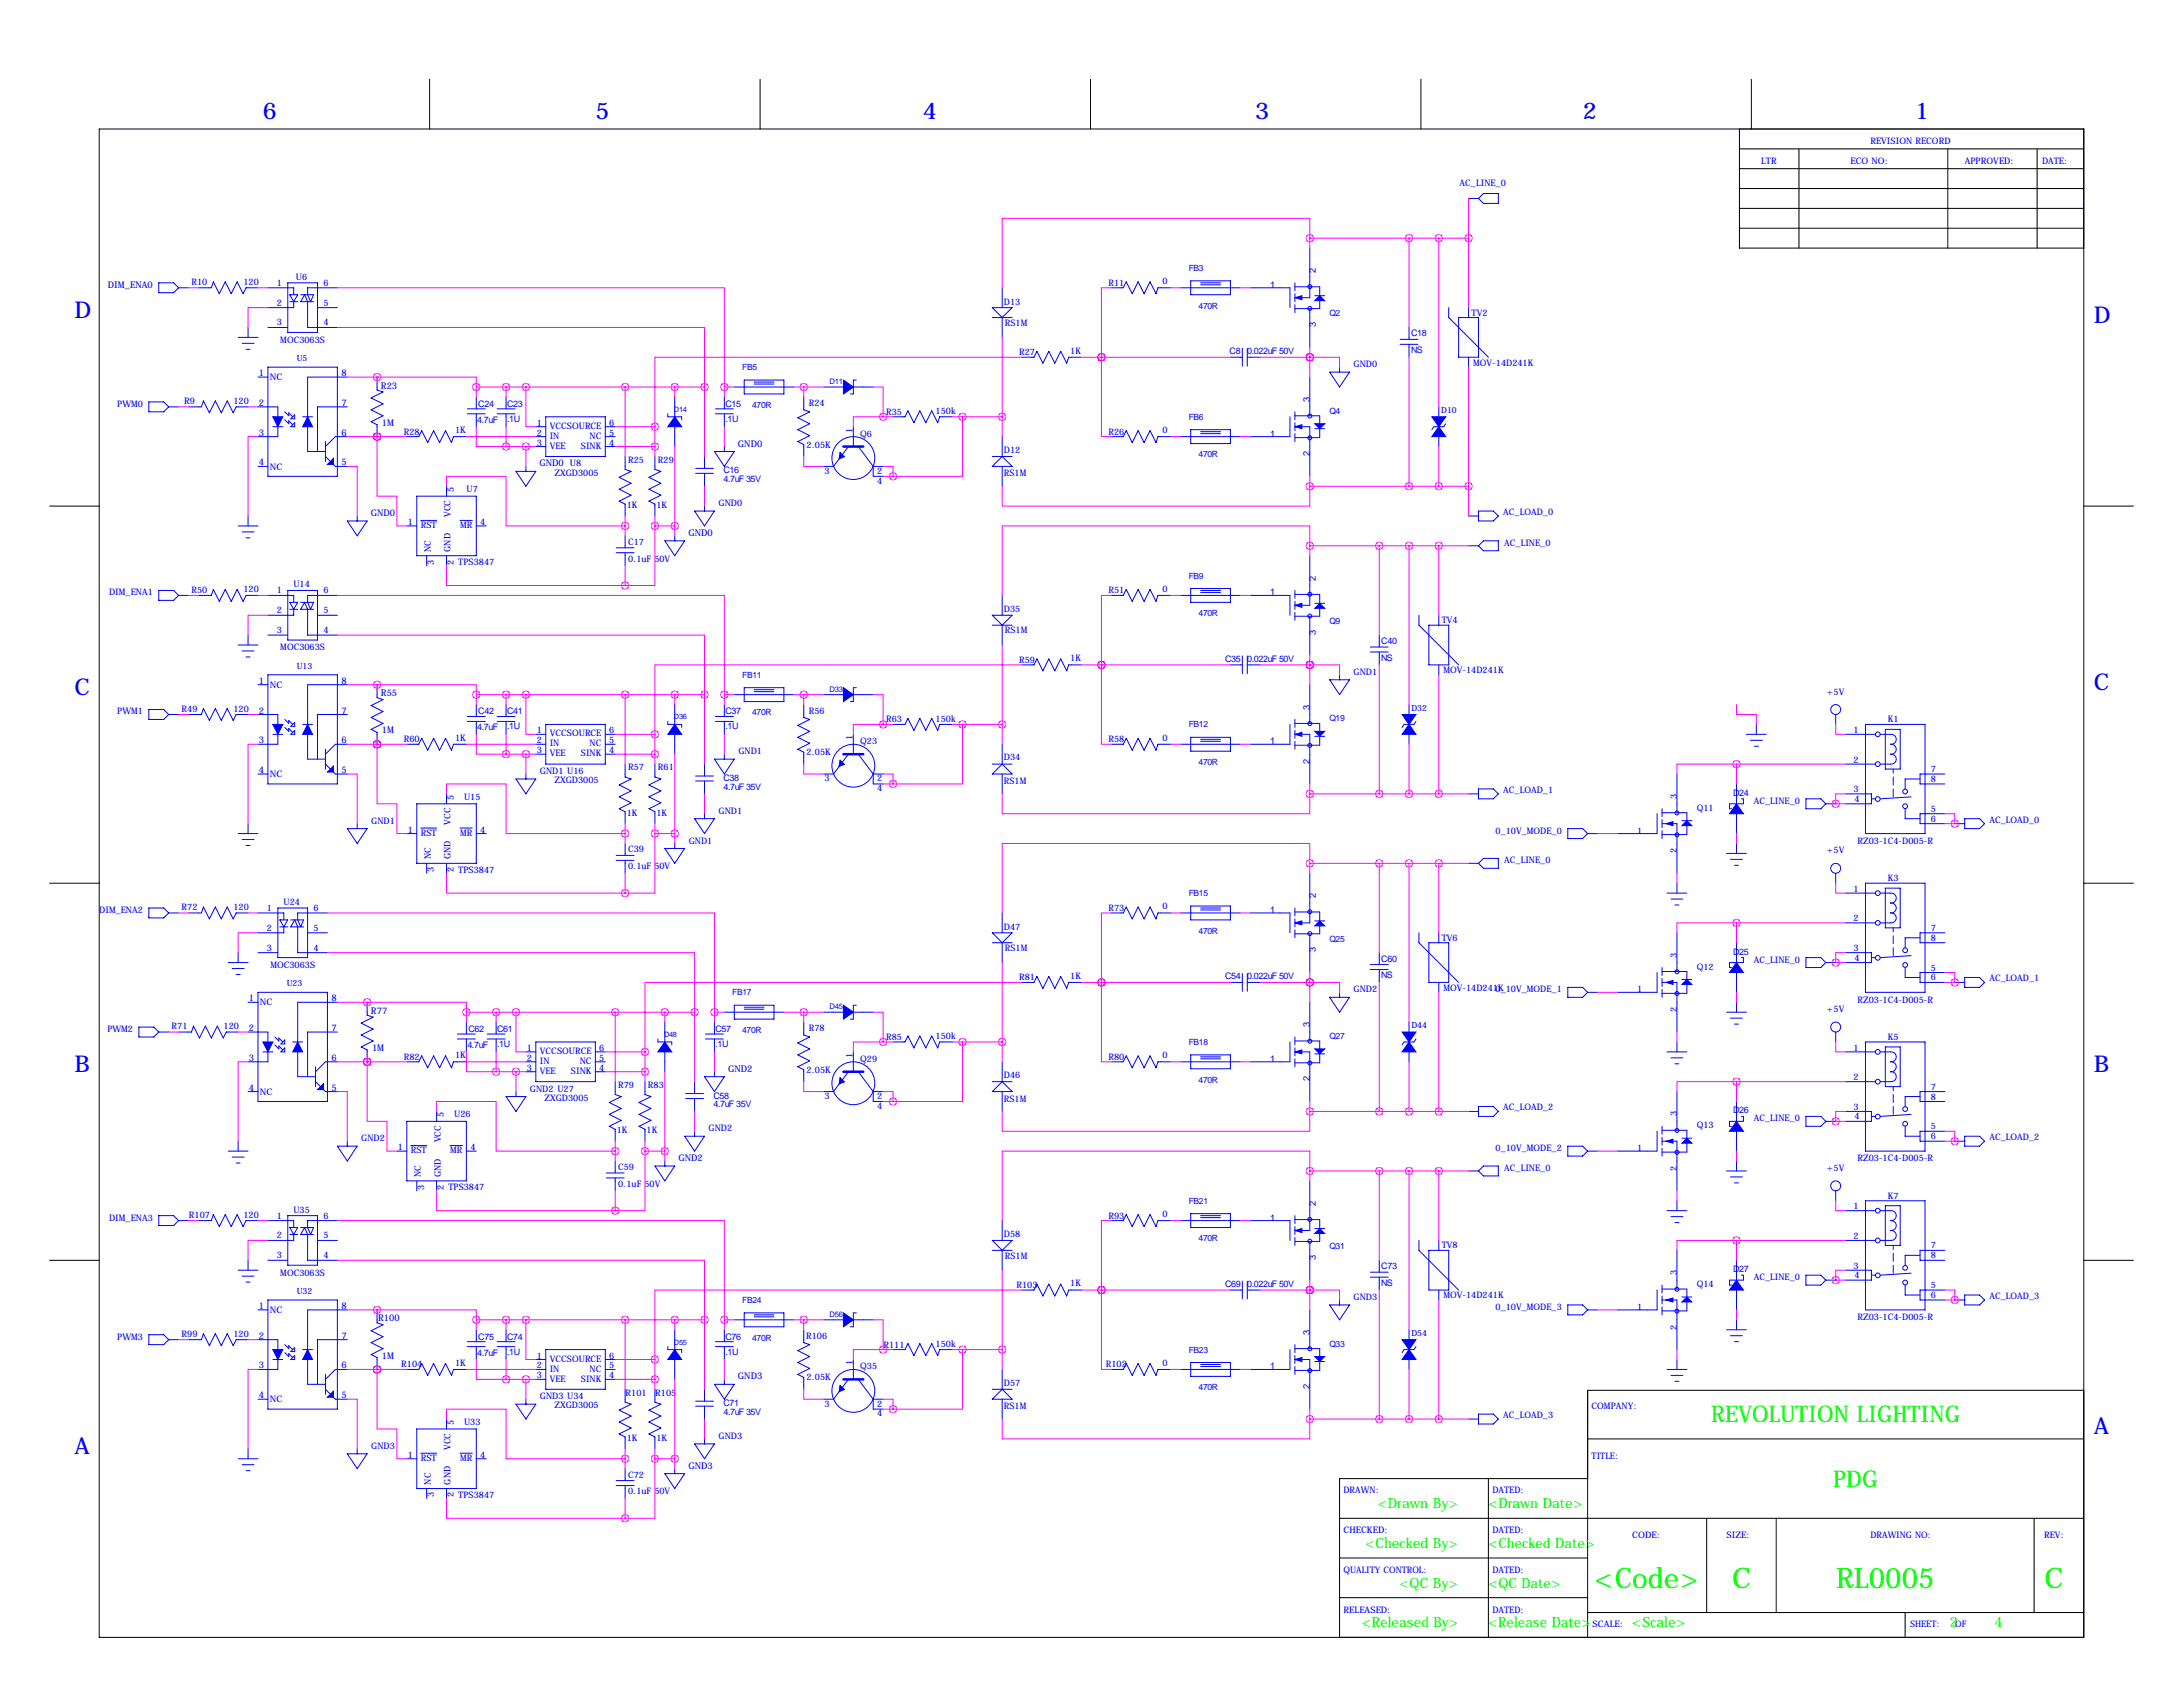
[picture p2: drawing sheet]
<svg xmlns="http://www.w3.org/2000/svg" width="559mm" height="432mm" viewBox="0 0 559 432" stroke-linecap="round" stroke-linejoin="round" font-family="sans-serif">
<defs><g id="words">
<g font-size="7.3" fill="#0f0">
<text x="408.2" y="406.4">&lt;Code&gt;</text>
<text x="443.4" y="406.4">C</text>
<text x="470" y="406.4">RL0005</text>
<text x="523.4" y="406.4">C</text>
</g>
<g font-size="5.9" fill="#00f">
<text x="67.3" y="30.5">6</text>
<text x="152.4" y="30.5">5</text>
<text x="236.2" y="30.5">4</text>
<text x="321.3" y="30.5">3</text>
<text x="405.1" y="30.5">2</text>
<text x="490.2" y="30.5">1</text>
<text x="19" y="81.3">D</text>
<text x="535.9" y="82.6">D</text>
<text x="19" y="177.8">C</text>
<text x="535.9" y="176.5">C</text>
<text x="19" y="274.3">B</text>
<text x="535.9" y="274.3">B</text>
<text x="535.9" y="367">A</text>
<text x="19" y="372.1">A</text>
</g>
<g font-size="5.9" fill="#0f0">
<text x="438" y="364">REVOLUTION LIGHTING</text>
<text x="469.2" y="380.5">PDG</text>
</g>
<g font-size="3.6" fill="#0f0">
<text x="352.7" y="386.1">&lt;Drawn By&gt;</text>
<text x="381" y="386.1">&lt;Drawn Date&gt;</text>
<text x="349.5" y="396.2">&lt;Checked By&gt;</text>
<text x="381" y="396.2">&lt;Checked Date&gt;</text>
<text x="358.2" y="406.4">&lt;QC By&gt;</text>
<text x="381" y="406.4">&lt;QC Date&gt;</text>
<text x="348.6" y="416.6">&lt;Released By&gt;</text>
<text x="381" y="416.6">&lt;Release Date&gt;</text>
<text x="417.8" y="416.6">&lt;Scale&gt;</text>
<text x="499.1" y="416.6">2</text>
<text x="510.5" y="416.6">4</text>
</g>
<g font-size="2.4" fill="#00f">
<text x="336.9" y="69.8" transform="rotate(-90 336.9 69.8)">2</text>
<text x="27.6" y="73.7">DIM_ENA0</text>
<text x="325.2" y="73.7">1</text>
<text x="336.9" y="83.8" transform="rotate(-90 336.9 83.8)">3</text>
<text x="66.2" y="96.3">1</text>
<text x="87.4" y="96.3">8</text>
<text x="97.5" y="99.5">R23</text>
<text x="66.2" y="103.9">2</text>
<text x="87.4" y="103.9">7</text>
<text x="335.3" y="102.9" transform="rotate(-90 335.3 102.9)">3</text>
<text x="66.2" y="111.5">3</text>
<text x="87.4" y="111.5">6</text>
<text x="97.8" y="109">1M</text>
<text x="325.2" y="111.8">1</text>
<text x="66.2" y="119.1">4</text>
<text x="87.4" y="119.1">5</text>
<text x="138.1" y="119.4">GND0 U8</text>
<text x="188.9" y="114.3">GND0</text>
<text x="335.3" y="116.8" transform="rotate(-90 335.3 116.8)">2</text>
<text x="94.9" y="132.1">GND0</text>
<text x="176.2" y="137.2">GND0</text>
<text x="336.9" y="148.6" transform="rotate(-90 336.9 148.6)">2</text>
<text x="325.2" y="152.4">1</text>
<text x="336.9" y="162.5" transform="rotate(-90 336.9 162.5)">3</text>
<text x="66.2" y="175">1</text>
<text x="87.4" y="175">8</text>
<text x="97.5" y="178.2">R55</text>
<text x="66.2" y="182.6">2</text>
<text x="87.4" y="182.6">7</text>
<text x="335.3" y="181.6" transform="rotate(-90 335.3 181.6)">3</text>
<text x="66.2" y="190.2">3</text>
<text x="87.4" y="190.2">6</text>
<text x="97.8" y="187.7">1M</text>
<text x="325.2" y="190.5">1</text>
<text x="66.2" y="197.9">4</text>
<text x="87.4" y="197.9">5</text>
<text x="335.3" y="195.5" transform="rotate(-90 335.3 195.5)">2</text>
<text x="325.2" y="233.7">1</text>
<text x="336.9" y="229.9" transform="rotate(-90 336.9 229.9)">2</text>
<text x="336.9" y="243.8" transform="rotate(-90 336.9 243.8)">3</text>
<text x="63.7" y="256.3">1</text>
<text x="84.8" y="256.3">8</text>
<text x="63.7" y="263.9">2</text>
<text x="84.8" y="263.9">7</text>
<text x="94.9" y="259.5">R77</text>
<text x="335.3" y="262.9" transform="rotate(-90 335.3 262.9)">3</text>
<text x="95.2" y="269">1M</text>
<text x="63.7" y="271.5">3</text>
<text x="84.8" y="271.5">6</text>
<text x="186.4" y="274.3">GND2</text>
<text x="325.2" y="271.8">1</text>
<text x="63.7" y="279.1">4</text>
<text x="84.8" y="279.1">5</text>
<text x="335.3" y="276.8" transform="rotate(-90 335.3 276.8)">2</text>
<text x="173.7" y="297.2">GND2</text>
<text x="336.9" y="308.6" transform="rotate(-90 336.9 308.6)">2</text>
<text x="325.2" y="312.4">1</text>
<text x="336.9" y="322.5" transform="rotate(-90 336.9 322.5)">3</text>
<text x="66.2" y="335">1</text>
<text x="87.4" y="335">8</text>
<text x="96.8" y="338.2">R100</text>
<text x="335.3" y="341.6" transform="rotate(-90 335.3 341.6)">3</text>
<text x="66.2" y="342.6">2</text>
<text x="87.4" y="342.6">7</text>
<text x="97.8" y="347.7">1M</text>
<text x="66.2" y="350.3">3</text>
<text x="87.4" y="350.3">6</text>
<text x="188.9" y="353.1">GND3</text>
<text x="325.2" y="350.5">1</text>
<text x="66.2" y="357.9">4</text>
<text x="87.4" y="357.9">5</text>
<text x="335.3" y="355.5" transform="rotate(-90 335.3 355.5)">2</text>
<text x="176.2" y="375.9">GND3</text>
</g>
<g font-size="2.3" fill="#00f">
<text x="450.8" y="41.9">LTR</text>
<text x="473.7" y="41.9">ECO NO:</text>
<text x="478.8" y="36.8">REVISION RECORD</text>
<text x="502.9" y="41.9">APPROVED:</text>
<text x="522.7" y="41.9">DATE:</text>
<text x="373.6" y="47.5">AC_LINE_0</text>
<text x="75.8" y="71.6">U6</text>
<text x="49" y="73">R10</text>
<text x="62.3" y="72.9">120</text>
<text x="70.9" y="73.2">1</text>
<text x="82.8" y="73.2">6</text>
<text x="257" y="78">D13</text>
<text x="283.7" y="73.2">R11</text>
<text x="297.6" y="72.7">0</text>
<text x="70.9" y="78.2">2</text>
<text x="70.9" y="83.3">3</text>
<text x="82.8" y="83.3">4</text>
<text x="82.8" y="78.2">5</text>
<text x="257.2" y="83.4">RS1M</text>
<text x="376.7" y="80.8">TV2</text>
<text x="71.8" y="87.7">MOC3063S</text>
<text x="361.2" y="86.1">C18</text>
<text x="260.9" y="90.9">R27</text>
<text x="274" y="90.5">1K</text>
<text x="314.8" y="90.7">C8</text>
<text x="319.2" y="90.7">0.022uF 50V</text>
<text x="346.5" y="94">GND0</text>
<text x="361.2" y="90.4">NS</text>
<text x="377.1" y="93.6">MOV-14D241K</text>
<text x="69.1" y="97.3">NC</text>
<text x="30" y="104.1">PWM0</text>
<text x="47.1" y="103.5">R9</text>
<text x="59.8" y="103.4">120</text>
<text x="122.4" y="104.1">C24</text>
<text x="129.8" y="104.1">C23</text>
<text x="129.8" y="108">.1U</text>
<text x="185.7" y="104.1">C15</text>
<text x="185.7" y="108">.1U</text>
<text x="207" y="104">R24</text>
<text x="226.8" y="106.2">R35</text>
<text x="239.5" y="106">150k</text>
<text x="103.4" y="111.3">R28</text>
<text x="116.5" y="110.8">1K</text>
<text x="122.2" y="108.2">4.7uF</text>
<text x="137.4" y="109">1</text>
<text x="137.4" y="111.5">2</text>
<text x="140.7" y="109.8">VCCSOURCE</text>
<text x="140.7" y="112.3">IN</text>
<text x="150.9" y="112.3">NC</text>
<text x="156" y="111.5">5</text>
<text x="156" y="109">6</text>
<text x="218.2" y="110.7" transform="rotate(-90 218.2 110.7)">1</text>
<text x="220.2" y="111.8">Q6</text>
<text x="283.7" y="111.3">R26</text>
<text x="297.6" y="110.8">0</text>
<text x="137.4" y="114">3</text>
<text x="140.7" y="114.9">VEE</text>
<text x="148.7" y="114.9">SINK</text>
<text x="156" y="114">4</text>
<text x="160.8" y="118.5">R25</text>
<text x="168.4" y="118.5">R29</text>
<text x="206.5" y="114.6">2.05K</text>
<text x="257" y="115.9">D12</text>
<text x="69.1" y="120.2">NC</text>
<text x="116.2" y="126" transform="rotate(-90 116.2 126)">5</text>
<text x="119.5" y="126">U7</text>
<text x="141.9" y="121.8">ZXGD3005</text>
<text x="185.2" y="121.2">C16</text>
<text x="185.2" y="123.4">4.7uF 35V</text>
<text x="211.1" y="121.2">3</text>
<text x="224.5" y="121.2">2</text>
<text x="224.5" y="123.8">4</text>
<text x="256.9" y="121.9">RS1M</text>
<text x="160.4" y="130">1K</text>
<text x="168" y="130">1K</text>
<text x="183.9" y="129.5">GND0</text>
<text x="384.8" y="131.8">AC_LOAD_0</text>
<text x="104.4" y="134.4">1</text>
<text x="107.7" y="135.2">RST</text>
<text x="115.4" y="132.3" transform="rotate(-90 115.4 132.3)">VCC</text>
<text x="117.8" y="135.2">MR</text>
<text x="122.9" y="134.4">4</text>
<text x="110.3" y="141.2" transform="rotate(-90 110.3 141.2)">NC</text>
<text x="115.4" y="141.2" transform="rotate(-90 115.4 141.2)">GND</text>
<text x="160.8" y="139.4">C17</text>
<text x="160.8" y="143.8">0.1uF 50V</text>
<text x="385.1" y="139.7">AC_LINE_0</text>
<text x="111.1" y="144.5" transform="rotate(-90 111.1 144.5)">3</text>
<text x="116.2" y="144.5" transform="rotate(-90 116.2 144.5)">2</text>
<text x="117.3" y="144.6">TPS3847</text>
<text x="27.9" y="152.4">DIM_ENA1</text>
<text x="49" y="151.7">R50</text>
<text x="62.3" y="151.6">120</text>
<text x="70.9" y="151.9">1</text>
<text x="75.1" y="150.4">U14</text>
<text x="82.8" y="151.9">6</text>
<text x="283.7" y="151.9">R51</text>
<text x="297.6" y="151.5">0</text>
<text x="70.9" y="157">2</text>
<text x="82.8" y="157">5</text>
<text x="257" y="156.7">D35</text>
<text x="369.1" y="159.5">TV4</text>
<text x="70.9" y="162.1">3</text>
<text x="71.8" y="166.5">MOC3063S</text>
<text x="82.8" y="162.1">4</text>
<text x="257.2" y="162.1">RS1M</text>
<text x="353.6" y="164.8">C40</text>
<text x="260.9" y="169.7">R59</text>
<text x="274" y="169.3">1K</text>
<text x="313.6" y="169.4">C35</text>
<text x="319.2" y="169.4">0.022uF 50V</text>
<text x="346.5" y="172.7">GND1</text>
<text x="353.6" y="169.2">NS</text>
<text x="369.5" y="172.3">MOV-14D241K</text>
<text x="69.1" y="176.1">NC</text>
<text x="467.7" y="177.8">+5V</text>
<text x="30" y="182.9">PWM1</text>
<text x="46.5" y="182.2">R49</text>
<text x="59.8" y="182.1">120</text>
<text x="122.4" y="182.9">C42</text>
<text x="129.8" y="182.9">C41</text>
<text x="185.7" y="182.9">C37</text>
<text x="207" y="182.7">R56</text>
<text x="226.8" y="184.9">R63</text>
<text x="239.5" y="184.7">150k</text>
<text x="483.3" y="184.9">K1</text>
<text x="103.4" y="190">R60</text>
<text x="116.5" y="189.6">1K</text>
<text x="122.2" y="186.9">4.7uF</text>
<text x="129.8" y="186.7">.1U</text>
<text x="137.4" y="187.7">1</text>
<text x="137.4" y="190.2">2</text>
<text x="140.7" y="188.5">VCCSOURCE</text>
<text x="140.7" y="191.1">IN</text>
<text x="150.9" y="191.1">NC</text>
<text x="156" y="190.2">5</text>
<text x="156" y="187.7">6</text>
<text x="185.7" y="186.7">.1U</text>
<text x="218.2" y="189.5" transform="rotate(-90 218.2 189.5)">1</text>
<text x="220.2" y="190.5">Q23</text>
<text x="283.7" y="190">R58</text>
<text x="297.6" y="189.6">0</text>
<text x="474.5" y="187.6">1</text>
<text x="137.4" y="192.8">3</text>
<text x="140.7" y="193.6">VEE</text>
<text x="148.7" y="193.6">SINK</text>
<text x="156" y="192.8">4</text>
<text x="160.8" y="197.2">R57</text>
<text x="168.4" y="197.2">R61</text>
<text x="189" y="193">GND1</text>
<text x="206.5" y="193.3">2.05K</text>
<text x="257" y="194.7">D34</text>
<text x="474.5" y="195.2">2</text>
<text x="494.3" y="197.6">7</text>
<text x="69.1" y="198.9">NC</text>
<text x="138.2" y="198.1">GND1 U16</text>
<text x="141.9" y="200.5">ZXGD3005</text>
<text x="185.2" y="199.9">C38</text>
<text x="185.2" y="202.2">4.7uF 35V</text>
<text x="211.1" y="200">3</text>
<text x="224.5" y="200">2</text>
<text x="224.5" y="202.5">4</text>
<text x="256.9" y="200.7">RS1M</text>
<text x="384.8" y="202.9">AC_LOAD_1</text>
<text x="443.6" y="203.7">D24</text>
<text x="474.5" y="202.8">3</text>
<text x="494.3" y="200.2">8</text>
<text x="116.2" y="204.7" transform="rotate(-90 116.2 204.7)">5</text>
<text x="118.8" y="204.7">U15</text>
<text x="160.4" y="208.8">1K</text>
<text x="168" y="208.8">1K</text>
<text x="183.9" y="208.3">GND1</text>
<text x="429.3" y="204.5" transform="rotate(-90 429.3 204.5)">3</text>
<text x="434.3" y="207.5">Q11</text>
<text x="448.9" y="205.7">AC_LINE_0</text>
<text x="474.7" y="205.2">4</text>
<text x="494.3" y="207.8">5</text>
<text x="95" y="210.8">GND1</text>
<text x="104.4" y="213.1">1</text>
<text x="107.7" y="213.9">RST</text>
<text x="115.4" y="211.1" transform="rotate(-90 115.4 211.1)">VCC</text>
<text x="117.8" y="213.9">MR</text>
<text x="122.9" y="213.1">4</text>
<text x="176.3" y="215.9">GND1</text>
<text x="382.8" y="213.4">0_10V_MODE_0</text>
<text x="419.1" y="213.4">1</text>
<text x="475.5" y="216">RZ03-1C4-D005-R</text>
<text x="494.3" y="210.3">6</text>
<text x="509.3" y="210.6">AC_LOAD_0</text>
<text x="110.3" y="220" transform="rotate(-90 110.3 220)">NC</text>
<text x="115.4" y="220" transform="rotate(-90 115.4 220)">GND</text>
<text x="160.8" y="218.2">C39</text>
<text x="385.1" y="221">AC_LINE_0</text>
<text x="429.3" y="218.4" transform="rotate(-90 429.3 218.4)">2</text>
<text x="467.7" y="218.4">+5V</text>
<text x="111.1" y="223.3" transform="rotate(-90 111.1 223.3)">3</text>
<text x="116.2" y="223.3" transform="rotate(-90 116.2 223.3)">2</text>
<text x="117.3" y="223.4">TPS3847</text>
<text x="160.8" y="222.5">0.1uF 50V</text>
<text x="483.3" y="225.6">K3</text>
<text x="25.4" y="233.7">DIM_ENA2</text>
<text x="46.5" y="233">R72</text>
<text x="59.8" y="232.9">120</text>
<text x="68.3" y="233.2">1</text>
<text x="72.6" y="231.6">U24</text>
<text x="80.3" y="233.2">6</text>
<text x="283.7" y="233.2">R73</text>
<text x="297.6" y="232.8">0</text>
<text x="474.5" y="228.2">1</text>
<text x="68.3" y="238.3">2</text>
<text x="80.3" y="238.3">5</text>
<text x="257" y="238">D47</text>
<text x="474.5" y="235.9">2</text>
<text x="494.3" y="238.3">7</text>
<text x="68.3" y="243.3">3</text>
<text x="80.3" y="243.3">4</text>
<text x="257.2" y="243.4">RS1M</text>
<text x="369.1" y="240.8">TV6</text>
<text x="429.3" y="245.1" transform="rotate(-90 429.3 245.1)">3</text>
<text x="443.6" y="244.4">D25</text>
<text x="474.5" y="243.5">3</text>
<text x="474.7" y="245.9">4</text>
<text x="494.3" y="240.8">8</text>
<text x="69.2" y="247.7">MOC3063S</text>
<text x="260.9" y="251">R81</text>
<text x="274" y="250.5">1K</text>
<text x="313.6" y="250.7">C54</text>
<text x="319.2" y="250.7">0.022uF 50V</text>
<text x="353.6" y="246.1">C60</text>
<text x="353.6" y="250.4">NS</text>
<text x="434.3" y="248.2">Q12</text>
<text x="448.9" y="246.4">AC_LINE_0</text>
<text x="494.3" y="248.4">5</text>
<text x="494.3" y="251">6</text>
<text x="509.3" y="251.2">AC_LOAD_1</text>
<text x="66.5" y="257.3">NC</text>
<text x="346.5" y="254">GND2</text>
<text x="369.5" y="253.6">MOV-14D241K</text>
<text x="382.8" y="254">0_10V_MODE_1</text>
<text x="419.1" y="254">1</text>
<text x="475.5" y="256.6">RZ03-1C4-D005-R</text>
<text x="43.9" y="263.5">R71</text>
<text x="57.2" y="263.4">120</text>
<text x="207" y="264">R78</text>
<text x="429.3" y="259.1" transform="rotate(-90 429.3 259.1)">2</text>
<text x="467.7" y="259.1">+5V</text>
<text x="27.5" y="264.2">PWM2</text>
<text x="119.6" y="268.2">4.7uF</text>
<text x="119.9" y="264.2">C62</text>
<text x="127.3" y="264.2">C61</text>
<text x="127.3" y="268">.1U</text>
<text x="134.9" y="269">1</text>
<text x="138.2" y="269.8">VCCSOURCE</text>
<text x="153.4" y="269">6</text>
<text x="183.1" y="264.2">C57</text>
<text x="183.1" y="268">.1U</text>
<text x="226.8" y="266.2">R85</text>
<text x="239.5" y="266">150k</text>
<text x="474.5" y="268.9">1</text>
<text x="483.3" y="266.2">K5</text>
<text x="103.4" y="271.3">R82</text>
<text x="116.5" y="270.9">1K</text>
<text x="134.9" y="271.5">2</text>
<text x="134.9" y="274.1">3</text>
<text x="138.2" y="272.3">IN</text>
<text x="138.2" y="274.9">VEE</text>
<text x="146.2" y="274.9">SINK</text>
<text x="148.4" y="272.3">NC</text>
<text x="153.4" y="274.1">4</text>
<text x="153.4" y="271.5">5</text>
<text x="206.5" y="274.6">2.05K</text>
<text x="218.2" y="270.8" transform="rotate(-90 218.2 270.8)">1</text>
<text x="220.2" y="271.8">Q29</text>
<text x="257" y="275.9">D46</text>
<text x="283.7" y="271.3">R80</text>
<text x="297.6" y="270.9">0</text>
<text x="66.5" y="280.2">NC</text>
<text x="135.7" y="279.4">GND2 U27</text>
<text x="139.4" y="281.8">ZXGD3005</text>
<text x="158.2" y="278.5">R79</text>
<text x="165.9" y="278.5">R83</text>
<text x="182.6" y="281.2">C58</text>
<text x="211.1" y="281.3">3</text>
<text x="224.5" y="281.3">2</text>
<text x="256.9" y="281.9">RS1M</text>
<text x="474.5" y="276.5">2</text>
<text x="494.3" y="278.9">7</text>
<text x="494.3" y="281.4">8</text>
<text x="113.6" y="286" transform="rotate(-90 113.6 286)">5</text>
<text x="116.3" y="286">U26</text>
<text x="182.6" y="283.5">4.7uF 35V</text>
<text x="224.5" y="283.8">4</text>
<text x="384.8" y="284.2">AC_LOAD_2</text>
<text x="429.3" y="285.8" transform="rotate(-90 429.3 285.8)">3</text>
<text x="443.6" y="285">D26</text>
<text x="448.9" y="287">AC_LINE_0</text>
<text x="474.5" y="284.1">3</text>
<text x="474.7" y="286.5">4</text>
<text x="92.5" y="292.1">GND2</text>
<text x="112.8" y="292.4" transform="rotate(-90 112.8 292.4)">VCC</text>
<text x="157.9" y="290.1">1K</text>
<text x="165.5" y="290.1">1K</text>
<text x="181.4" y="289.6">GND2</text>
<text x="434.3" y="288.8">Q13</text>
<text x="494.3" y="289.1">5</text>
<text x="494.3" y="291.6">6</text>
<text x="509.3" y="291.8">AC_LOAD_2</text>
<text x="101.9" y="294.4">1</text>
<text x="105.2" y="295.2">RST</text>
<text x="115.2" y="295.2">MR</text>
<text x="120.4" y="294.4">4</text>
<text x="158.2" y="299.5">C59</text>
<text x="382.8" y="294.6">0_10V_MODE_2</text>
<text x="385.1" y="299.7">AC_LINE_0</text>
<text x="419.1" y="294.6">1</text>
<text x="429.3" y="299.7" transform="rotate(-90 429.3 299.7)">2</text>
<text x="467.7" y="299.7">+5V</text>
<text x="475.5" y="297.3">RZ03-1C4-D005-R</text>
<text x="107.7" y="301.2" transform="rotate(-90 107.7 301.2)">NC</text>
<text x="108.5" y="304.5" transform="rotate(-90 108.5 304.5)">3</text>
<text x="112.8" y="301.2" transform="rotate(-90 112.8 301.2)">GND</text>
<text x="113.6" y="304.5" transform="rotate(-90 113.6 304.5)">2</text>
<text x="114.8" y="304.6">TPS3847</text>
<text x="158.2" y="303.8">0.1uF 50V</text>
<text x="48.4" y="311.7">R107</text>
<text x="62.3" y="311.7">120</text>
<text x="70.9" y="311.9">1</text>
<text x="75.1" y="310.4">U35</text>
<text x="82.8" y="311.9">6</text>
<text x="283.7" y="311.9">R93</text>
<text x="297.6" y="311.5">0</text>
<text x="474.5" y="309.5">1</text>
<text x="483.3" y="306.8">K7</text>
<text x="27.9" y="312.4">DIM_ENA3</text>
<text x="70.9" y="317">2</text>
<text x="82.8" y="317">5</text>
<text x="257" y="316.7">D58</text>
<text x="474.5" y="317.1">2</text>
<text x="70.9" y="322.1">3</text>
<text x="82.8" y="322.1">4</text>
<text x="257.2" y="322.2">RS1M</text>
<text x="369.1" y="319.5">TV8</text>
<text x="494.3" y="319.5">7</text>
<text x="494.3" y="322.1">8</text>
<text x="71.8" y="326.5">MOC3063S</text>
<text x="260.2" y="329.7">R103</text>
<text x="274" y="329.3">1K</text>
<text x="313.6" y="329.4">C69</text>
<text x="319.2" y="329.4">0.022uF 50V</text>
<text x="353.6" y="324.9">C73</text>
<text x="353.6" y="329.2">NS</text>
<text x="429.3" y="326.4" transform="rotate(-90 429.3 326.4)">3</text>
<text x="434.3" y="329.4">Q14</text>
<text x="443.6" y="325.6">D27</text>
<text x="448.9" y="327.7">AC_LINE_0</text>
<text x="474.5" y="324.8">3</text>
<text x="474.7" y="327.2">4</text>
<text x="494.3" y="329.7">5</text>
<text x="346.5" y="332.7">GND3</text>
<text x="369.5" y="332.3">MOV-14D241K</text>
<text x="382.8" y="335.3">0_10V_MODE_3</text>
<text x="419.1" y="335.3">1</text>
<text x="494.3" y="332.2">6</text>
<text x="509.3" y="332.5">AC_LOAD_3</text>
<text x="69.1" y="336.1">NC</text>
<text x="429.3" y="340.4" transform="rotate(-90 429.3 340.4)">2</text>
<text x="475.5" y="337.9">RZ03-1C4-D005-R</text>
<text x="30" y="342.9">PWM3</text>
<text x="46.5" y="342.2">R99</text>
<text x="59.8" y="342.1">120</text>
<text x="122.2" y="347">4.7uF</text>
<text x="122.4" y="342.9">C75</text>
<text x="129.8" y="342.9">C74</text>
<text x="129.8" y="346.7">.1U</text>
<text x="137.4" y="347.7">1</text>
<text x="156" y="347.7">6</text>
<text x="185.7" y="342.9">C76</text>
<text x="185.7" y="346.7">.1U</text>
<text x="206.3" y="342.7">R106</text>
<text x="226.2" y="344.9">R111</text>
<text x="239.5" y="344.8">150k</text>
<text x="102.7" y="350">R104</text>
<text x="116.5" y="349.6">1K</text>
<text x="137.4" y="350.3">2</text>
<text x="137.4" y="352.8">3</text>
<text x="140.7" y="348.5">VCCSOURCE</text>
<text x="140.7" y="351.1">IN</text>
<text x="140.7" y="353.6">VEE</text>
<text x="148.7" y="353.6">SINK</text>
<text x="150.9" y="351.1">NC</text>
<text x="156" y="352.8">4</text>
<text x="156" y="350.3">5</text>
<text x="206.5" y="353.3">2.05K</text>
<text x="218.2" y="349.5" transform="rotate(-90 218.2 349.5)">1</text>
<text x="220.2" y="350.5">Q35</text>
<text x="283.1" y="350">R102</text>
<text x="297.6" y="349.6">0</text>
<text x="69.1" y="358.9">NC</text>
<text x="138.2" y="358.1">GND3 U34</text>
<text x="160.1" y="357.2">R101</text>
<text x="167.7" y="357.2">R105</text>
<text x="185.2" y="359.9">C71</text>
<text x="257" y="354.7">D57</text>
<text x="116.2" y="364.7" transform="rotate(-90 116.2 364.7)">5</text>
<text x="118.8" y="364.7">U33</text>
<text x="141.9" y="360.5">ZXGD3005</text>
<text x="185.2" y="362.2">4.7uF 35V</text>
<text x="211.1" y="360">3</text>
<text x="224.5" y="360">2</text>
<text x="224.5" y="362.5">4</text>
<text x="256.9" y="360.7">RS1M</text>
<text x="384.8" y="363">AC_LOAD_3</text>
<text x="407.4" y="360.7">COMPANY:</text>
<text x="95" y="370.8">GND3</text>
<text x="115.4" y="371.1" transform="rotate(-90 115.4 371.1)">VCC</text>
<text x="160.4" y="368.8">1K</text>
<text x="168" y="368.8">1K</text>
<text x="183.9" y="368.3">GND3</text>
<text x="104.4" y="373.1">1</text>
<text x="107.7" y="373.9">RST</text>
<text x="117.8" y="373.9">MR</text>
<text x="122.9" y="373.1">4</text>
<text x="407.4" y="373.4">TITLE:</text>
<text x="110.3" y="380" transform="rotate(-90 110.3 380)">NC</text>
<text x="111.1" y="383.3" transform="rotate(-90 111.1 383.3)">3</text>
<text x="115.4" y="380" transform="rotate(-90 115.4 380)">GND</text>
<text x="116.2" y="383.3" transform="rotate(-90 116.2 383.3)">2</text>
<text x="117.3" y="383.4">TPS3847</text>
<text x="160.8" y="378.2">C72</text>
<text x="160.8" y="382.5">0.1uF 50V</text>
<text x="343.9" y="382.3">DRAWN:</text>
<text x="382" y="382.3">DATED:</text>
<text x="343.9" y="392.4">CHECKED:</text>
<text x="382" y="392.4">DATED:</text>
<text x="417.8" y="393.7">CODE:</text>
<text x="442" y="393.7">SIZE:</text>
<text x="478.8" y="393.7">DRAWING NO:</text>
<text x="523.2" y="393.7">REV:</text>
<text x="343.9" y="402.6">QUALITY CONTROL:</text>
<text x="382" y="402.6">DATED:</text>
<text x="343.9" y="412.7">RELEASED:</text>
<text x="382" y="412.7">DATED:</text>
<text x="407.7" y="416.6">SCALE:</text>
<text x="488.9" y="416.6">SHEET:</text>
<text x="500.5" y="416.6">OF</text>
</g>
<g font-size="2.2" fill="#00f">
<text x="304.3" y="69.3">FB3</text>
<text x="306.8" y="79">470R</text>
<text x="340.4" y="81">Q2</text>
<text x="75.9" y="92.5">U5</text>
<text x="190" y="94.7">FB5</text>
<text x="192.5" y="104.4">470R</text>
<text x="304.3" y="107.4">FB6</text>
<text x="340.4" y="105.9">Q4</text>
<text x="368.9" y="105.7">D10</text>
<text x="306.8" y="117.1">470R</text>
<text x="304.3" y="148.1">FB9</text>
<text x="306.8" y="157.7">470R</text>
<text x="340.4" y="159.7">Q9</text>
<text x="75.9" y="171.2">U13</text>
<text x="190" y="173.5">FB11</text>
<text x="192.5" y="183.1">470R</text>
<text x="340.4" y="184.7">Q19</text>
<text x="361.3" y="181.9">D32</text>
<text x="304.3" y="186.2">FB12</text>
<text x="306.8" y="195.8">470R</text>
<text x="304.3" y="229.4">FB15</text>
<text x="306.8" y="239">470R</text>
<text x="340.4" y="241">Q25</text>
<text x="73.4" y="252.5">U23</text>
<text x="187.5" y="254.8">FB17</text>
<text x="361.3" y="263.1">D44</text>
<text x="190" y="264.4">470R</text>
<text x="304.3" y="267.5">FB18</text>
<text x="340.4" y="265.9">Q27</text>
<text x="306.8" y="277.1">470R</text>
<text x="304.3" y="308.1">FB21</text>
<text x="306.8" y="317.8">470R</text>
<text x="340.4" y="319.7">Q31</text>
<text x="75.9" y="331.2">U32</text>
<text x="190" y="333.5">FB24</text>
<text x="361.3" y="341.9">D54</text>
<text x="192.5" y="343.2">470R</text>
<text x="304.3" y="346.2">FB23</text>
<text x="340.4" y="344.7">Q33</text>
<text x="306.8" y="355.9">470R</text>
</g>
<g font-size="2" fill="#00f">
<text x="212.3" y="98.3">D11</text>
<text x="212.3" y="177">D33</text>
<text x="212.3" y="258.3">D45</text>
<text x="212.3" y="337.1">D56</text>
</g>
<g font-size="1.9" fill="#00f">
<text x="172.5" y="105.4">D14</text>
<text x="172.5" y="184.1">D36</text>
<text x="170" y="265.4">D48</text>
<text x="172.5" y="344.2">D55</text>
</g>
</g></defs>
<g fill="none" stroke="#000" stroke-width=".26">
<path d="M25.4 33h508v386.1h-508zM110 20.3v12.7M194.6 20.3v12.7M279.1 20.3v12.7M363.7 20.3v12.7M445.3 38.1h88.1M445.3 33v30.5h88.1M448.3 20.3v12.7M460.5 38.1v25.4M498.6 38.1v25.4M521.5 38.1v25.4M445.3 48.3h88.1"/>
<path d="M445.3 43.2h88.1M445.3 53.3h88.1M445.3 58.4h88.1M12.7 129.5h12.7M533.4 129.5h12.7M12.7 226.1h12.7M533.4 226.1h12.7M12.7 322.6h12.7M533.4 322.6h12.7M533.4 355.9h-127v63.2M381 378.5v40.6M406.4 368.3h127"/>
<path d="M406.4 378.5h-63.5v40.6M342.9 388.6h190.5M342.9 398.8h63.5M436.9 388.6v24.1M454.7 388.6v24.1M520.7 388.6v24.1M342.9 408.9h63.5M406.4 412.7h127M487.7 412.7v6.4"/>
</g>
<g fill="none" stroke="#00f" stroke-width=".26">
<path d="M375.9 50.8h2.6M379.7 49.5h3.8v2.6h-3.8l-1.2-1.3zM40.6 72.4h3.8l1.3 1.3-1.3 1.2h-3.8zM45.7 73.7h2.6M50.8 73.7h3.3l.5-1.6 1.5 3.1 1.6-3.1 1.5 3.1 1.5-3.1 1.5 3.1 .8-1.5h3M68.6 73.7h6.6v1.7M73.7 72.4h7.6v12.7h-7.6zM74.2 75.4h2l-1 1.8zM74.2 77.2h2M75.2 77.2v1.5h-6.6M80.3 77.2h-3.3l1-1.8 .7 1.8v6.6h7.7M81.3 78.7h5.1"/>
<path d="M86.4 73.7h-7.7v1.7l.8 1.8 .8-1.8h-3.3M254 78.7h5.1l-2.6 2.6zM256.5 73.7v5M284.5 73.7h3l.8-1.6 1.5 3.1 1.5-3.1 1.6 3.1 1.5-3.1 1.5 3.1 .5-1.5h3.3M302.3 73.7h15.2M304.8 71.9h10.2v3.5h-10.2zM307.3 72.9h5.1M307.3 72.4h5.1M320 73.7h10.2v5M331.5 73.4h6.3v2.3M331.5 72.4v2M331.5 75.2v2"/>
<path d="M331.5 78v2M335.3 63.5v12.7h-3.8M335.3 79v9.9M336.5 75.7h2.6M337.8 77v2h-6.3M370.8 78.7v2.6l10.2 10.1M375.9 78.7v2.6M61 86.4h5M62 87.9h3M63 89.4h1M63.5 83.8v2.6M66 96.5h2.6"/>
<path d="M68.6 94h17.8v27.9h-17.8zM68.6 83.8h5.1M88.9 96.5h-10.2v10.2M96.5 96.5v3.3l1.5 .5-3 1.6 3 1.5-3 1.5 3 1.5-3 1.5 1.5 .8v3.1M188 99.1h15.2M190.5 97.3h10.2v3.5h-10.2zM193 98.3h5.1M193 97.8h5.1M210.8 99.1h5.1M218.4 99.1h5.1M219.2 97.3h-.8v3.5h-.7M254 81.3h5.1"/>
<path d="M256.5 81.3v5.1M261.6 91.4h3.1l.7-1.5 1.6 3.1 1.5-3.1 1.5 3.1 1.5-3.1 1.5 3.1 .6-1.6h3.3M315 91.4h3M318 89.2v4.5M319.3 91.4h3.3M319.3 89.2v4.5M335.3 96.5v9.9M340.4 95.2h5l-2.5 3.9zM342.9 94v1.2M358.4 88.1h4.6M358.4 86.9h4.6M360.7 83.8v3.1"/>
<path d="M360.7 88.1v3.3M373.4 81.3h5.1v10.1h-5.1zM375.9 91.4v2.6M38.1 102.9h3.8l1.3 1.2-1.3 1.3h-3.8zM43.2 104.1h2.5M48.3 104.1h3.3l.5-1.5 1.5 3.1 1.5-3.1 1.5 3.1 1.6-3.1 1.5 3.1 .8-1.6h3M66 119.4h2.6M66 104.1h5.1v2.6M69.8 109.2h2.6M71.1 109.2v2.6h-5.1M72.9 105.4l1 1v-.7l1 1M72.9 107.4l1 1.1v-.8l1 1"/>
<path d="M75.4 108.2v1h-1zM75.4 106.2v1h-1zM77.5 106.7h2.5M78.7 109.2v6.4h4.6M83.3 113v5.1M83.3 116.8l1.8 1.8M85.3 118.9l.6 .5h3M88.9 104.1h-7.6v11.5M88.9 111.8h-3l-2.6 2.5M104.1 111.8h3.1l.7-1.6 1.6 3.1 1.5-3.1 1.5 3.1 1.5-3.1 1.6 3.1 .5-1.5h3.3M119.6 105.9h4.6M119.6 104.6h4.6"/>
<path d="M121.9 101.6v3M121.9 105.9v3.3M127.3 105.9h4.5M127.3 104.6h4.5M129.5 101.6v3M129.5 105.9v3.3M134.6 119.4v1.2M137.2 109.2h2.5M137.2 111.8h2.5M137.2 114.3h2.5M139.7 106.7h15.2v10.1h-15.2zM154.9 109.2h2.6"/>
<path d="M154.9 111.8h2.6M154.9 114.3h2.6M160 116.8v3.3l1.5 .5-3 1.6 3 1.5-3 1.5 3 1.5-3 1.6 1.5 .7v3.1M167.6 116.8v3.3l1.6 .5-3.1 1.6 3.1 1.5-3.1 1.5 3.1 1.5-3.1 1.6 1.5 .7v3.1M170.9 105.9v.8h3.6v.7M172.7 101.6v5.1M172.7 109.2v5.1M178.1 119.9h4.5M180.3 116.8v3.1M182.9 115.6h5.1l-2.6 3.8zM183.1 105.9h4.6M183.1 104.6h4.6"/>
<path d="M185.4 101.6v3M185.4 105.9v3.3M185.4 114.3v1.3M205.7 101.6v3.3l1.6 .5-3.1 1.5 3.1 1.6-3.1 1.5 3.1 1.5-3.1 1.5 1.5 .8v3M217.2 114.3l-3.8 5.1h-2.6M218.4 109.2v5.1M219.7 114.3l3.8 5.1M223.5 119.4h2.6M223.5 119.4v2.5h2.6M228.6 106.7h3l.8-1.5 1.5 3 1.6-3 1.5 3 1.5-3 1.5 3 .5-1.5h3.3M254 116.8h5.1M256.5 116.8l2.6 2.6h-5.1z"/>
<path d="M256.5 111.8v5M256.5 119.4v5.1M284.5 111.8h3l.8-1.6 1.5 3.1 1.5-3.1 1.6 3.1 1.5-3.1 1.5 3.1 .5-1.5h3.3M302.3 111.8h15.2M304.8 110h10.2v3.5h-10.2zM307.3 111h5.1M307.3 110.5h5.1M330.2 106.7v5.1h-10.2M331.5 109.2h3.8v12.7M331.5 106.4h6.3v2.1M331.5 105.4v2M331.5 108.2v2"/>
<path d="M331.5 111v2M336.5 109.7h2.6M337.8 109.7v2.3h-6.3M368.3 104.1v2.6M368.3 111.8v2.5M370.1 108.5l-.5 .7h-2.6l-.5 .8M61 134.6h5M62 136.1h3M63 137.7h1M63.5 132.1v2.5M88.9 133.3h5.1l-2.6 3.9zM91.4 132.1v1.2"/>
<path d="M104.1 134.6h2.6M106.7 127h15.2v15.2h-15.2zM107.7 133.2h4.1M114.3 124.5v2.5M117.8 133.2h3.1M121.9 134.6h2.6M132.1 120.6h5.1l-2.6 3.9zM160 137.2v3M170.2 138.4h5.1l-2.6 3.8zM172.7 137.2v1.2M177.8 130.8h5.1l-2.6 3.8zM178.1 121.2h4.5"/>
<path d="M180.3 121.2v3.3M180.3 129.5v1.3M375.9 132.1h2.6M375.9 139.7h2.6M378.5 130.8h3.8l1.2 1.3-1.2 1.2h-3.8zM378.5 139.7l1.2-1.3h3.8v2.6h-3.8zM40.6 151.1h3.8l1.3 1.3-1.3 1.3h-3.8zM45.7 152.4h2.6M50.8 152.4h3.3l.5-1.5 1.5 3 1.6-3 1.5 3 1.5-3 1.5 3 .8-1.5h3M68.6 152.4h6.6v1.8M73.7 151.1h7.6v12.7h-7.6zM74.2 154.2h2l-1 1.8z"/>
<path d="M74.2 156h2M75.2 156v1.5h-6.6M80.3 156h-3.3l1-1.8 .7 1.8v6.6h7.7M81.3 157.5h5.1M86.4 152.4h-7.7v1.8l.8 1.8 .8-1.8h-3.3M109.2 142.2v2.6M114.3 142.2v2.6M157.7 141.5h4.6M157.7 140.2h4.6M160 141.5v3.3M254 157.5h5.1l-2.6 2.5zM256.5 152.4v5.1"/>
<path d="M284.5 152.4h3l.8-1.5 1.5 3 1.5-3 1.6 3 1.5-3 1.5 3 .5-1.5h3.3M302.3 152.4h15.2M304.8 150.6h10.2v3.6h-10.2zM307.3 151.6h5.1M307.3 151.1h5.1M320 152.4h10.2v5.1M331.5 152.1h6.3v2.3M331.5 151.1v2.1M331.5 153.9v2.1M331.5 156.7v2.1M335.3 142.2v12.7h-3.8M335.3 157.7v9.9"/>
<path d="M336.5 154.4h2.6M337.8 155.7v2h-6.3M363.2 157.5v2.5l10.2 10.2M368.3 157.5v2.5M61 165.1h5M62 166.6h3M63 168.1h1M63.5 162.6v2.5M66 175.3h2.6M68.6 172.7h17.8v28h-17.8zM68.6 162.6h5.1M88.9 175.3h-10.2v10.1"/>
<path d="M96.5 175.3v3.3l1.5 .5-3 1.5 3 1.5-3 1.5 3 1.6-3 1.5 1.5 .8v3M188 177.8h15.2M190.5 176h10.2v3.6h-10.2zM193 177h5.1M193 176.5h5.1M210.8 177.8h5.1M218.4 177.8h5.1M219.2 176h-.8v3.6h-.7M254 160h5.1M256.5 160v5.1M261.6 170.2h3.1l.7-1.5 1.6 3 1.5-3 1.5 3 1.5-3 1.5 3 .6-1.5h3.3M315 170.2h3"/>
<path d="M318 167.9v4.6M319.3 167.9v4.6M319.3 170.2h3.3M335.3 175.3v9.9M340.4 174h5l-2.5 3.8zM342.9 172.7v1.3M350.8 166.9h4.5M350.8 165.6h4.5M353.1 162.6v3M353.1 166.9v3.3M365.8 160h5v10.2h-5zM368.3 170.2v2.5"/>
<path d="M38.1 181.6h3.8l1.3 1.3-1.3 1.2h-3.8zM43.2 182.9h2.5M48.3 182.9h3.3l.5-1.5 1.5 3 1.5-3 1.5 3 1.6-3 1.5 3 .8-1.5h3M66 198.1h2.6M66 182.9h5.1v2.5M69.8 188h2.6M71.1 188v2.5h-5.1M72.9 184.1l1 1.1v-.8l1 1M72.9 186.2l1 1v-.8l1 1.1M75.4 186.9v1.1h-1zM75.4 184.9v1h-1zM77.5 185.4h2.5"/>
<path d="M78.7 188v6.3h4.6M83.3 191.8v5M83.3 195.6l1.8 1.8M85.3 197.6l.6 .5h3M88.9 182.9h-7.6v11.4M88.9 190.5h-3l-2.6 2.5M104.1 190.5h3.1l.7-1.5 1.6 3 1.5-3 1.5 3 1.5-3 1.6 3 .5-1.5h3.3M119.6 184.7h4.6M119.6 183.4h4.6M121.9 180.3v3.1M121.9 184.7v3.3M127.3 184.7h4.5"/>
<path d="M127.3 183.4h4.5M129.5 180.3v3.1M129.5 184.7v3.3M132.1 199.4h5.1l-2.6 3.8zM134.6 198.1v1.3M137.2 188h2.5M137.2 190.5h2.5M137.2 193h2.5M139.7 185.4h15.2v10.2h-15.2zM154.9 188h2.6M154.9 190.5h2.6M154.9 193h2.6"/>
<path d="M160 195.6v3.3l1.5 .5-3 1.5 3 1.5-3 1.6 3 1.5-3 1.5 1.5 .8v3M167.6 195.6v3.3l1.6 .5-3.1 1.5 3.1 1.5-3.1 1.6 3.1 1.5-3.1 1.5 1.5 .8v3M170.9 184.7v.7h3.6v.8M172.7 180.3v5.1M172.7 188v5M178.1 199.9h4.5M178.1 198.6h4.5M180.3 195.6v3M180.3 199.9v3.3M182.9 194.3h5.1l-2.6 3.8zM183.1 184.7h4.6M183.1 183.4h4.6"/>
<path d="M185.4 180.3v3.1M185.4 184.7v3.3M185.4 193v1.3M205.7 180.3v3.3l1.6 .5-3.1 1.6 3.1 1.5-3.1 1.5 3.1 1.5-3.1 1.6 1.5 .7v3.1M217.2 193l-3.8 5.1h-2.6M218.4 188v5M219.7 193l3.8 5.1M223.5 198.1v2.6h2.6M223.5 198.1h2.6M228.6 185.4h3l.8-1.5 1.5 3 1.6-3 1.5 3 1.5-3 1.5 3 .5-1.5h3.3M254 198.1l2.5-2.5 2.6 2.5zM254 195.6h5.1"/>
<path d="M256.5 190.5v5.1M256.5 198.1v5.1M284.5 190.5h3l.8-1.5 1.5 3 1.5-3 1.6 3 1.5-3 1.5 3 .5-1.5h3.3M302.3 190.5h15.2M304.8 188.7h10.2v3.6h-10.2zM307.3 189.7h5.1M307.3 189.2h5.1M330.2 185.4v5.1h-10.2M331.5 188h3.8v12.7M331.5 185.2h6.3v2M331.5 184.1v2.1M331.5 186.9v2.1"/>
<path d="M331.5 189.7v2.1M336.5 188.5h2.6M337.8 188.5v2.3h-6.3M360.7 180.3v2.6M360.7 188v2.5M362.5 184.7l-.6 .7h-2.5l-.5 .8M429.3 198.1v9.9M447 188h5.1M448.1 189.5h3M449.1 191h1M449.6 185.4v2.6M469.9 182.9v2.5"/>
<path d="M472.4 195.6h7.7M472.4 188h7.7M477.5 185.4h15.3v28h-15.3zM481.3 188h2.6a1.27 1.27 0 0 1 1.5 1.2 1.27 1.27 0 0 1-1.5 1.3M482.6 186.7h3.8v10.1h-3.8zM483.9 190.5a1.27 1.27 0 0 1 1.5 1.3 1.27 1.27 0 0 1-1.5 1.2M483.9 193.1a1.27 1.27 0 0 1 1.5 1.2 1.27 1.27 0 0 1-1.5 1.3h-2.6M484.6 196.8v1.1M484.6 198.9v2M491.5 199.4h-3.8v2.5M497.8 198.1h-6.3v2.6h6.3M61 213.4h5"/>
<path d="M62 214.9h3M63 216.4h1M63.5 210.8v2.6M88.9 212.1h5.1l-2.6 3.8zM91.4 210.8v1.3M104.1 213.4h2.6M106.7 205.7h15.2v15.3h-15.2zM107.7 211.9h4.1M114.3 203.2v2.5M117.8 211.9h3.1M121.9 213.4h2.6M157.7 218.9h4.6"/>
<path d="M160 215.9v3M170.2 217.2h5.1l-2.6 3.8zM172.7 215.9v1.3M177.8 209.5h5.1l-2.6 3.9zM180.3 208.3v1.2M375.9 203.2h2.6M378.5 201.9h3.8l1.2 1.3-1.2 1.3h-3.8zM379.7 219.7h3.8v2.5h-3.8l-1.2-1.2zM401.3 212.1h3.8l1.3 1.3-1.3 1.2h-3.8zM406.4 213.4h2.5M424.2 208.3v5.1h-10.2M425.4 210.8h3.9v12.7"/>
<path d="M425.4 208h6.4v2.1M425.4 207v2M425.4 209.8v2M425.4 212.6v2M430.5 210.1h2.6M431.8 211.3v2.3h-6.4M442 218.4h5M443 220h3M444.5 200.7v5M444.5 208.3v5.1M444.5 215.9v2.5M445.8 204.5h.5v1.2h-3.6v1.3h.5"/>
<path d="M462.3 204.5h3.8l1.3 1.2-1.3 1.3h-3.8zM467.4 205.7h2.5M472.4 203.2h6.6v2.5h-6.6M479 204.5h1.1M484.6 201.9v2.1M487.7 207v2.5h3.8M489.2 204l-7.9 .5M497.8 208.3h-6.3v2.5h6.3M500.4 210.8h2.5M502.9 209.5h3.8l1.3 1.3-1.3 1.3h-3.8zM38.1 232.4h3.8l1.3 1.3-1.3 1.2h-3.8zM43.2 233.7h2.5"/>
<path d="M48.3 233.7h3.3l.5-1.5 1.5 3 1.5-3 1.5 3 1.6-3 1.5 3 .8-1.5h3M66 233.7h6.6v1.8M71.1 232.4h7.6v12.7h-7.6zM71.6 235.5h2.1l-1.1 1.7zM71.6 237.2h2.1M72.6 237.2v1.6h-6.6M77.7 237.2h-3.3l1-1.7 .8 1.7v6.6h7.6M78.7 238.8h5.1M83.8 233.7h-7.6v1.8l.8 1.7 .7-1.7h-3.3M109.2 221v2.5M114.3 221v2.5M157.7 220.2h4.6"/>
<path d="M160 220.2v3.3M254 238.8h5.1l-2.6 2.5zM256.5 233.7v5.1M284.5 233.7h3l.8-1.5 1.5 3 1.5-3 1.6 3 1.5-3 1.5 3 .5-1.5h3.3M302.3 233.7h15.2M304.8 231.9h10.2v3.6h-10.2zM307.3 232.9h5.1M307.3 232.4h5.1M320 233.7h10.2v5.1M331.5 233.4h6.3v2.3M331.5 232.4v2M331.5 235.2v2"/>
<path d="M331.5 238v2M335.3 223.5v12.7h-3.8M335.3 239v9.9M336.5 235.7h2.6M337.8 237v2h-6.3M363.2 238.8v2.5l10.2 10.2M368.3 238.8v2.5M375.9 221h2.6M426.7 228.6h5.1M427.7 230.1h3.1M428.8 231.6h1M429.3 226.1v2.5"/>
<path d="M429.3 238.8v9.9M444 221.5h1M469.9 223.5v2.6M472.4 236.2h7.7M472.4 228.6h7.7M477.5 226.1h15.3v27.9h-15.3zM481.3 228.6h2.6M482.6 227.3h3.8v10.2h-3.8zM483.9 228.6a1.27 1.27 0 0 1 1.5 1.3 1.27 1.27 0 0 1-1.5 1.2M483.9 231.2a1.27 1.27 0 0 1 1.5 1.2 1.27 1.27 0 0 1-1.5 1.3M483.9 233.7a1.27 1.27 0 0 1 1.5 1.3 1.27 1.27 0 0 1-1.5 1.2h-2.6M484.6 237.5v1"/>
<path d="M484.6 239.5v2.1M497.8 238.8h-6.3v2.5h6.3M58.4 246.4h5.1M59.4 247.9h3.1M60.5 249.4h1M61 243.8v2.6M63.5 256.5h2.5M66 254h17.8v27.9h-17.8zM66 243.8h5.1M86.4 256.5h-10.2v10.2M94 256.5v3.3l1.5 .5-3 1.6 3 1.5-3 1.5 3 1.5-3 1.6 1.5 .7v3.1M185.4 259.1h15.3"/>
<path d="M188 257.3h10.1v3.6h-10.1zM190.5 258.3h5.1M190.5 257.8h5.1M210.8 259.1h5.1M218.4 259.1h5.1M219.2 257.3h-.8v3.6h-.7M254 241.3h5.1M256.5 241.3v5.1M261.6 251.5h3.1l.7-1.6 1.6 3.1 1.5-3.1 1.5 3.1 1.5-3.1 1.5 3.1 .6-1.5h3.3M315 251.5h3M318 249.2v4.5M319.3 249.2v4.5"/>
<path d="M319.3 251.5h3.3M335.3 256.5v9.9M340.4 255.3h5l-2.5 3.8zM342.9 254v1.3M350.8 248.2h4.5M350.8 246.9h4.5M353.1 243.8v3.1M353.1 248.2v3.3M365.8 241.3h5v10.2h-5zM368.3 251.5v2.5M401.3 252.7h3.8l1.3 1.3-1.3 1.3h-3.8zM406.4 254h2.5"/>
<path d="M424.2 248.9v5.1h-10.2M425.4 251.5h3.9v12.7M425.4 248.7h6.4v2M425.4 247.6v2.1M425.4 250.4v2.1M425.4 253.2v2.1M430.5 250.7h2.6M431.8 252v2.3h-6.4M442 259.1h5M444.5 241.3v5.1M444.5 248.9v5.1M444.5 256.5v2.6"/>
<path d="M445.8 245.1h.5v1.3h-3.6v1.2h.5M462.3 245.1h3.8l1.3 1.3-1.3 1.2h-3.8zM467.4 246.4h2.5M472.4 243.8h6.6v2.6h-6.6M479 245.1h1.1M484.6 242.6v2M487.7 247.6v2.6h3.8M489.2 244.6l-7.9 .5M491.5 240h-3.8v2.6M497.8 248.9h-6.3v2.6h6.3M500.4 251.5h2.5M502.9 250.2h3.8l1.3 1.3-1.3 1.2h-3.8z"/>
<path d="M35.6 262.9h3.8l1.2 1.3-1.2 1.2h-3.8zM40.6 264.2h2.6M45.7 264.2h3.3l.5-1.6 1.6 3.1 1.5-3.1 1.5 3.1 1.5-3.1 1.5 3.1 .8-1.5h3.1M63.5 279.4h2.5M63.5 264.2h5.1v2.5M67.3 269.2h2.5M68.6 269.2v2.6h-5.1M70.4 265.4l1 1v-.7l1 1M70.4 267.5l1 1v-.8l1 1M71.9 267.2l1-1v1zM72.9 268.2v1h-1zM74.9 266.7h2.6"/>
<path d="M76.2 269.2v6.4h4.6M80.8 273v5.1M80.8 276.9l1.7 1.7M82.8 278.9l.5 .5h3.1M86.4 264.2h-7.7v11.4M86.4 271.8h-3.1l-2.5 2.5M104.1 271.8h3.1l.7-1.5 1.6 3 1.5-3 1.5 3 1.5-3 1.6 3 .5-1.5h3.3M117.1 265.9h4.6M117.1 264.7h4.6M119.4 261.6v3.1M119.4 265.9v3.3M124.7 265.9h4.6"/>
<path d="M124.7 264.7h4.6M127 261.6v3.1M127 265.9v3.3M132.1 279.4v1.3M134.6 269.2h2.6M134.6 271.8h2.6M134.6 274.3h2.6M137.2 266.7h15.2v10.2h-15.2zM152.4 269.2h2.5M152.4 271.8h2.5M152.4 274.3h2.5M157.5 276.9v3.3l1.5 .5-3 1.5 3 1.5-3 1.5 3 1.6-3 1.5 1.5 .8v3"/>
<path d="M165.1 276.9v3.3l1.5 .5-3 1.5 3 1.5-3 1.5 3 1.6-3 1.5 1.5 .8v3M168.4 265.9v.8h3.6v.8M170.2 261.6v5.1M170.2 269.2v5.1M175.5 279.9h4.6M177.8 276.9v3M180.3 275.6h5.1l-2.5 3.8zM180.6 265.9h4.6M180.6 264.7h4.6M182.9 261.6v3.1M182.9 265.9v3.3M182.9 274.3v1.3"/>
<path d="M205.7 261.6v3.3l1.6 .5-3.1 1.6 3.1 1.5-3.1 1.5 3.1 1.5-3.1 1.5 1.5 .8v3.1M217.2 274.3l-3.8 5.1h-2.6M218.4 269.2v5.1M219.7 274.3l3.8 5.1M223.5 279.4v2.5h2.6M223.5 279.4h2.6M228.6 266.7h3l.8-1.5 1.5 3 1.6-3 1.5 3 1.5-3 1.5 3 .5-1.5h3.3M254 276.9h5.1M256.5 271.8v5.1M256.5 279.4v5.1M256.5 276.9l2.6 2.5h-5.1zM284.5 271.8h3l.8-1.5 1.5 3 1.5-3 1.6 3 1.5-3 1.5 3 .5-1.5h3.3"/>
<path d="M302.3 271.8h15.2M304.8 270h10.2v3.6h-10.2zM307.3 271h5.1M307.3 270.5h5.1M330.2 266.7v5.1h-10.2M331.5 269.2h3.8v12.7M331.5 266.4h6.3v2.1M331.5 265.4v2.1M331.5 268.2v2.1M331.5 271v2M336.5 269.7h2.6M337.8 269.7v2.3h-6.3"/>
<path d="M360.7 261.6v2.6M360.7 269.2v2.6M362.5 265.9l-.6 .8h-2.5l-.5 .8M426.7 269.2h5.1M427.7 270.8h3.1M428.8 272.3h1M429.3 266.7v2.5M429.3 279.4v9.9M443 260.6h3M444 262.1h1M469.9 264.2v2.5M472.4 276.9h7.7"/>
<path d="M472.4 269.2h7.7M477.5 266.7h15.3v27.9h-15.3zM481.3 269.2h2.6M482.6 268h3.8v10.1h-3.8zM483.9 269.3a1.27 1.27 0 0 1 1.5 1.2 1.27 1.27 0 0 1-1.5 1.3 1.29 1.29 0 0 1 1.5 1.2 1.29 1.29 0 0 1-1.5 1.3M483.9 274.3a1.27 1.27 0 0 1 1.5 1.3 1.27 1.27 0 0 1-1.5 1.2l-2.6 .1M484.6 278.1v1M497.8 279.4h-6.3v2.5h6.3M58.4 294.6h5.1M59.4 296.2h3.1M60.5 297.7h1M61 292.1v2.5"/>
<path d="M86.4 293.4h5l-2.5 3.8zM88.9 292.1v1.3M101.6 294.6h2.5M104.1 287h15.3v15.3h-15.3zM105.2 293.2h4M111.8 284.5v2.5M115.2 293.2h3.2M119.4 294.6h2.5M129.5 280.7h5.1l-2.5 3.8zM157.5 297.2v3M167.6 298.4h5.1l-2.5 3.9zM170.2 297.2v1.2"/>
<path d="M175.3 290.8h5l-2.5 3.8zM175.5 281.2h4.6M177.8 281.2v3.3M177.8 289.6v1.2M375.9 284.5h2.6M375.9 299.7h2.6M378.5 283.2h3.8l1.2 1.3-1.2 1.3h-3.8zM379.7 298.4h3.8v2.6h-3.8l-1.2-1.3zM401.3 293.4h3.8l1.3 1.2-1.3 1.3h-3.8zM406.4 294.6h2.5M424.2 289.6v5h-10.2M425.4 292.1h3.9v12.7"/>
<path d="M425.4 289.3h6.4v2M425.4 288.3v2M425.4 291.1v2M425.4 293.9v2M430.5 291.3h2.6M431.8 292.6v2.3h-6.4M442 299.7h5M444.5 281.9v5.1M444.5 289.6v5M444.5 297.2v2.5M445.8 285.8h.5v1.2h-3.6v1.3h.5M462.3 285.8h3.8l1.3 1.2-1.3 1.3h-3.8z"/>
<path d="M467.4 287h2.5M472.4 284.5h6.6v2.5h-6.6M479 285.8h1.1M484.6 280.2v2M484.6 283.2v2M487.7 288.3v2.5h3.8M489.2 285.2l-7.9 .6M491.5 280.7h-3.8v2.5M497.8 289.6h-6.3v2.5h6.3M500.4 292.1h2.5M502.9 290.8h3.8l1.3 1.3-1.3 1.3h-3.8zM40.6 311.1h3.8l1.3 1.3-1.3 1.3h-3.8z"/>
<path d="M45.7 312.4h2.6M50.8 312.4h3.3l.5-1.5 1.5 3 1.6-3 1.5 3 1.5-3 1.5 3 .8-1.5h3M68.6 312.4h6.6v1.8M73.7 311.1h7.6v12.7h-7.6zM74.2 314.2h2l-1 1.8zM74.2 316h2M75.2 316v1.5h-6.6M80.3 316h-3.3l1-1.8 .7 1.8v6.6h7.7M81.3 317.5h5.1M86.4 312.4h-7.7v1.8l.8 1.8 .8-1.8h-3.3M106.7 302.3v2.5M111.8 302.3v2.5"/>
<path d="M155.2 301.5h4.6M155.2 300.2h4.6M157.5 301.5v3.3M254 317.5h5.1l-2.6 2.5zM256.5 312.4v5.1M284.5 312.4h3l.8-1.5 1.5 3 1.5-3 1.6 3 1.5-3 1.5 3 .5-1.5h3.3M302.3 312.4h15.2M304.8 310.6h10.2v3.6h-10.2zM307.3 311.7h5.1M307.3 311.1h5.1M320 312.4h10.2v5.1M331.5 312.2h6.3v2.3"/>
<path d="M331.5 311.1v2.1M331.5 313.9v2.1M331.5 316.7v2.1M335.3 302.3v12.7h-3.8M335.3 317.8v9.9M336.5 314.5h2.6M337.8 315.7v2.1h-6.3M363.2 317.5v2.5l10.2 10.2M368.3 317.5v2.5M426.7 309.9h5.1M427.7 311.4h3.1M428.8 312.9h1"/>
<path d="M429.3 307.3v2.6M443 301.2h3M444 302.8h1M469.9 304.8v2.5M472.4 317.5h7.7M472.4 309.9h7.7M477.5 307.3h15.3v28h-15.3zM481.3 309.9h2.6M482.6 308.6h3.8v10.2h-3.8zM483.9 309.9a1.27 1.27 0 0 1 1.5 1.3 1.27 1.27 0 0 1-1.5 1.2 1.29 1.29 0 0 1 1.5 1.3 1.29 1.29 0 0 1-1.5 1.2M483.9 315a1.27 1.27 0 0 1 1.5 1.2 1.27 1.27 0 0 1-1.5 1.3h-2.6M484.6 318.8v1"/>
<path d="M61 325.1h5M62 326.6h3M63 328.2h1M63.5 322.6v2.5M66 335.3h2.6M68.6 332.7h17.8v28h-17.8zM68.6 322.6h5.1M88.9 335.3h-10.2v10.1M96.5 335.3v3.3l1.5 .5-3 1.5 3 1.5-3 1.6 3 1.5-3 1.5 1.5 .8v3M188 337.8h15.2M190.5 336h10.2v3.6h-10.2zM193 337.1h5.1"/>
<path d="M193 336.5h5.1M210.8 337.8h5.1M218.4 337.8h5.1M219.2 336h-.8v3.6h-.7M254 320h5.1M256.5 320v5.1M261.6 330.2h3.1l.7-1.5 1.6 3 1.5-3 1.5 3 1.5-3 1.5 3 .6-1.5h3.3M315 330.2h3M318 327.9v4.6M319.3 327.9v4.6M319.3 330.2h3.3M335.3 335.3v9.9"/>
<path d="M340.4 334h5l-2.5 3.8zM342.9 332.7v1.3M350.8 326.9h4.5M350.8 325.6h4.5M353.1 322.6v3M353.1 326.9v3.3M365.8 320h5v10.2h-5zM368.3 330.2v2.5M401.3 334h3.8l1.3 1.3-1.3 1.2h-3.8zM406.4 335.3h2.5M424.2 330.2v5.1h-10.2M425.4 332.7h3.9v12.7"/>
<path d="M425.4 329.9h6.4v2.1M425.4 328.9v2.1M425.4 331.7v2.1M425.4 334.5v2M429.3 320v9.9M430.5 332h2.6M431.8 333.2v2.3h-6.4M444.5 322.6v5.1M444.5 330.2v5.1M444.5 337.8v2.6M445.8 326.4h.5v1.3h-3.6v1.2h.5M462.3 326.4h3.8l1.3 1.3-1.3 1.2h-3.8z"/>
<path d="M467.4 327.7h2.5M472.4 325.1h6.6v2.6h-6.6M479 326.4h1.1M484.6 320.8v2M484.6 323.8v2.1M487.7 328.9v2.6h3.8M489.2 325.9l-7.9 .5M491.5 321.3h-3.8v2.5M497.8 330.2h-6.3v2.5h6.3M497.8 320h-6.3v2.6h6.3M500.4 332.7h2.5M502.9 331.5h3.8l1.3 1.2-1.3 1.3h-3.8z"/>
<path d="M38.1 341.6h3.8l1.3 1.3-1.3 1.3h-3.8zM43.2 342.9h2.5M48.3 342.9h3.3l.5-1.5 1.5 3 1.5-3 1.5 3 1.6-3 1.5 3 .8-1.5h3M66 358.1h2.6M66 342.9h5.1v2.5M69.8 348h2.6M71.1 348v2.5h-5.1M72.9 344.2l1 1v-.8l1 1M72.9 346.2l1 1v-.7l1 1M75.4 344.9v1h-1zM75.4 347v1h-1zM77.5 345.4h2.5"/>
<path d="M78.7 348v6.3h4.6M83.3 351.8v5.1M83.3 355.6l1.8 1.8M85.3 357.6l.6 .5h3M88.9 342.9h-7.6v11.4M88.9 350.5h-3l-2.6 2.6M104.1 350.5h3.1l.7-1.5 1.6 3 1.5-3 1.5 3 1.5-3 1.6 3 .5-1.5h3.3M119.6 344.7h4.6M119.6 343.4h4.6M121.9 340.4v3M121.9 344.7v3.3M127.3 344.7h4.5"/>
<path d="M127.3 343.4h4.5M129.5 340.4v3M129.5 344.7v3.3M132.1 359.4h5.1l-2.6 3.8zM134.6 358.1v1.3M137.2 348h2.5M137.2 350.5h2.5M137.2 353.1h2.5M139.7 345.4h15.2v10.2h-15.2zM154.9 348h2.6M154.9 350.5h2.6M154.9 353.1h2.6"/>
<path d="M160 355.6v3.3l1.5 .5-3 1.5 3 1.6-3 1.5 3 1.5-3 1.5 1.5 .8v3M167.6 355.6v3.3l1.6 .5-3.1 1.5 3.1 1.6-3.1 1.5 3.1 1.5-3.1 1.5 1.5 .8v3M170.9 344.7v.7h3.6v.8M172.7 340.4v5M172.7 348v5.1M178.1 359.9h4.5M178.1 358.6h4.5M180.3 355.6v3M180.3 359.9v3.3M182.9 354.3h5.1l-2.6 3.8zM183.1 344.7h4.6M183.1 343.4h4.6"/>
<path d="M185.4 340.4v3M185.4 344.7v3.3M185.4 353.1v1.2M205.7 340.4v3.3l1.6 .5-3.1 1.5 3.1 1.5-3.1 1.5 3.1 1.6-3.1 1.5 1.5 .8v3M217.2 353.1l-3.8 5h-2.6M218.4 348v5.1M219.7 353.1l3.8 5M223.5 358.1v2.6h2.6M223.5 358.1h2.6M228.6 345.4h3l.8-1.5 1.5 3.1 1.6-3.1 1.5 3.1 1.5-3.1 1.5 3.1 .5-1.6h3.3M254 358.1l2.5-2.5 2.6 2.5zM254 355.6h5.1"/>
<path d="M256.5 350.5v5.1M256.5 358.1v5.1M284.5 350.5h3l.8-1.5 1.5 3 1.5-3 1.6 3 1.5-3 1.5 3 .5-1.5h3.3M302.3 350.5h15.2M304.8 348.7h10.2v3.6h-10.2zM307.3 349.8h5.1M307.3 349.2h5.1M330.2 345.4v5.1h-10.2M331.5 348h3.8v12.7M331.5 345.2h6.3v2M331.5 344.2v2M331.5 347v2"/>
<path d="M331.5 349.8v2M336.5 348.5h2.6M337.8 348.5v2.3h-6.3M360.7 340.4v2.5M360.7 348v2.5M362.5 344.7l-.6 .7h-2.5l-.5 .8M426.7 350.5h5.1M427.7 352h3.1M428.8 353.6h1M429.3 348v2.5M442 340.4h5M443 341.9h3"/>
<path d="M444 343.4h1M61 373.4h5M62 374.9h3M63 376.4h1M63.5 370.8v2.6M88.9 372.1h5.1l-2.6 3.8zM91.4 370.8v1.3M104.1 373.4h2.6M106.7 365.8h15.2v15.2h-15.2zM107.7 372h4.1M114.3 363.2v2.6M117.8 372h3.1"/>
<path d="M121.9 373.4h2.6M157.7 379h4.6M160 375.9v3.1M170.2 377.2h5.1l-2.6 3.8zM172.7 375.9v1.3M177.8 369.6h5.1l-2.6 3.8zM180.3 368.3v1.3M375.9 363.2h2.6M378.5 361.9h3.8l1.2 1.3-1.2 1.3h-3.8zM109.2 381v2.5M114.3 381v2.5M157.7 380.2h4.6"/>
<path d="M160 380.2v3.3"/>
<circle cx="335.3" cy="73.4" r=".51"/>
<circle cx="335.3" cy="78.9" r=".51"/>
<circle cx="218.4" cy="117.2" r="5.5"/>
<circle cx="335.3" cy="106.5" r=".51"/>
<circle cx="335.3" cy="112.1" r=".51"/>
<circle cx="335.3" cy="152.1" r=".51"/>
<circle cx="335.3" cy="157.7" r=".51"/>
<circle cx="218.4" cy="196" r="5.5"/>
<circle cx="335.3" cy="190.8" r=".51"/>
<circle cx="335.3" cy="185.2" r=".51"/>
<circle cx="469.9" cy="181.6" r="1.27"/>
<circle cx="480.7" cy="195.6" r=".61"/>
<circle cx="480.7" cy="188" r=".61"/>
<circle cx="429.3" cy="208.1" r=".51"/>
<circle cx="429.3" cy="213.7" r=".51"/>
<circle cx="480.7" cy="204.5" r=".61"/>
<circle cx="487.7" cy="206.3" r=".61"/>
<circle cx="487.7" cy="202.6" r=".61"/>
<circle cx="335.3" cy="239" r=".51"/>
<circle cx="335.3" cy="233.4" r=".51"/>
<circle cx="469.9" cy="222.2" r="1.27"/>
<circle cx="480.7" cy="228.6" r=".61"/>
<circle cx="480.7" cy="236.2" r=".61"/>
<circle cx="429.3" cy="248.7" r=".51"/>
<circle cx="429.3" cy="254.3" r=".51"/>
<circle cx="480.7" cy="245.2" r=".61"/>
<circle cx="487.7" cy="243.2" r=".61"/>
<circle cx="487.7" cy="247" r=".61"/>
<circle cx="218.4" cy="277.3" r="5.5"/>
<circle cx="335.3" cy="266.5" r=".51"/>
<circle cx="335.3" cy="272.1" r=".51"/>
<circle cx="469.9" cy="262.9" r="1.27"/>
<circle cx="480.7" cy="269.2" r=".61"/>
<circle cx="480.7" cy="276.9" r=".61"/>
<circle cx="429.3" cy="289.4" r=".51"/>
<circle cx="429.3" cy="294.9" r=".51"/>
<circle cx="480.7" cy="285.8" r=".61"/>
<circle cx="487.7" cy="283.9" r=".61"/>
<circle cx="487.7" cy="287.6" r=".61"/>
<circle cx="335.3" cy="312.1" r=".51"/>
<circle cx="335.3" cy="317.7" r=".51"/>
<circle cx="469.9" cy="303.5" r="1.27"/>
<circle cx="480.7" cy="317.5" r=".61"/>
<circle cx="480.7" cy="309.9" r=".61"/>
<circle cx="429.3" cy="335.6" r=".51"/>
<circle cx="429.3" cy="330" r=".51"/>
<circle cx="480.7" cy="326.4" r=".61"/>
<circle cx="487.7" cy="328.3" r=".61"/>
<circle cx="487.7" cy="324.5" r=".61"/>
<circle cx="218.4" cy="356" r="5.5"/>
<circle cx="335.3" cy="350.8" r=".51"/>
<circle cx="335.3" cy="345.2" r=".51"/>
</g>
<path d="M215.9 114.3h5.1M215.9 193h5.1M215.9 274.3h5.1M215.9 353.1h5.1" fill="none" stroke="#00f" stroke-width=".63"/>
<g fill="#00f" stroke="#00f" stroke-width=".26">
<path d="M215 115.8l1.2 1.1-1.4 .5z"/>
<path d="M215.9 97.3l2.5 1.8-2.5 1.7z"/>
<path d="M215 194.6l1.2 1-1.4 .6z"/>
<path d="M215.9 176l2.5 1.8-2.5 1.8z"/>
<path d="M215 275.8l1.2 1.1-1.4 .6z"/>
<path d="M215.9 257.3l2.5 1.8-2.5 1.8z"/>
<path d="M215 354.6l1.2 1.1-1.4 .5z"/>
<path d="M215.9 336l2.5 1.8-2.5 1.8z"/>
<path d="M444.5 205.7l1.8 2.6h-3.6z"/>
<path d="M444.5 246.4l1.8 2.5h-3.6z"/>
<path d="M444.5 287l1.8 2.6h-3.6z"/>
<path d="M444.5 327.7l1.8 2.5h-3.6z"/>
<path d="M426.5 210.8l1.7-.5v1z"/>
<path d="M430.5 211.3l1.3-1.2 1.3 1.2z"/>
<path d="M426.5 251.5l1.7-.5v1z"/>
<path d="M430.5 252l1.3-1.3 1.3 1.3z"/>
<path d="M426.5 292.1l1.7-.5v1z"/>
<path d="M431.8 291.3l1.3 1.3h-2.6z"/>
<path d="M426.5 332.7l1.7-.5v1z"/>
<path d="M431.8 332l1.3 1.2h-2.6z"/>
<path d="M69.8 106.7h2.6l-1.3 2.5z"/>
<path d="M84.6 118.1l.7-.8v1.6h-1.5z"/>
<path d="M78.7 106.7l1.3 2.5h-2.5z"/>
<path d="M69.8 185.4h2.6l-1.3 2.6z"/>
<path d="M83.8 197.6l1.5-1.5v1.5z"/>
<path d="M78.7 185.4l1.3 2.6h-2.5z"/>
<path d="M67.3 266.7h2.5l-1.2 2.5z"/>
<path d="M82 278.1l.8-.7v1.5h-1.5z"/>
<path d="M76.2 266.7l1.3 2.5h-2.6z"/>
<path d="M69.8 345.4h2.6l-1.3 2.6z"/>
<path d="M85.3 356.1v1.5h-1.5z"/>
<path d="M78.7 345.4l1.3 2.6h-2.5z"/>
<path d="M331.5 76.2l1.7-.5v1z"/>
<path d="M337.8 75.7l1.3 1.3h-2.6z"/>
<path d="M331.5 109.2l1.7-.5v1z"/>
<path d="M336.5 108.5h2.6l-1.3 1.2z"/>
<path d="M331.5 154.9l1.7-.5v1z"/>
<path d="M337.8 154.4l1.3 1.3h-2.6z"/>
<path d="M331.5 188l1.7-.5v1z"/>
<path d="M336.5 187.2h2.6l-1.3 1.3z"/>
<path d="M331.5 236.2l1.7-.5v1z"/>
<path d="M337.8 235.7l1.3 1.3h-2.6z"/>
<path d="M331.5 269.2l1.7-.5v1z"/>
<path d="M336.5 268.5h2.6l-1.3 1.2z"/>
<path d="M331.5 315l1.7-.5v1z"/>
<path d="M337.8 314.5l1.3 1.2h-2.6z"/>
<path d="M331.5 348l1.7-.5v1z"/>
<path d="M336.5 347.2h2.6l-1.3 1.3z"/>
<path d="M360.7 185.4l1.8 2.6h-3.6z"/>
<path d="M358.9 182.9h3.6l-1.8 2.5z"/>
<path d="M368.3 109.2l1.8 2.6h-3.6z"/>
<path d="M366.5 106.7h3.6l-1.8 2.5z"/>
<path d="M360.7 266.7l1.8 2.5h-3.6z"/>
<path d="M358.9 264.2h3.6l-1.8 2.5z"/>
<path d="M360.7 345.4l1.8 2.6h-3.6z"/>
<path d="M358.9 342.9h3.6l-1.8 2.5z"/>
<path d="M172.7 106.7l1.8 2.5h-3.6z"/>
<path d="M172.7 185.4l1.8 2.6h-3.6z"/>
<path d="M170.2 266.7l1.8 2.5h-3.6z"/>
<path d="M172.7 345.4l1.8 2.6h-3.6z"/>
</g>
<g fill="none" stroke="#f0f" stroke-width=".26">
<path d="M375.9 50.8v27.9M48.3 73.7h2.5M66 73.7h2.6M68.6 78.7h-5.1v5.1M86.4 73.7h99v25.4M284.5 73.7h-2.6v17.7M299.7 73.7h2.6M317.5 73.7h2.5M335.3 61v-5.1h-78.8v17.8M335.3 61v2.5M335.3 61h40.6M360.7 61v22.8"/>
<path d="M368.3 61v43.1M86.4 83.8h93.9v15.3M88.9 96.5h7.6M96.5 96.5h.1M96.5 96.5h25.4v2.6M121.9 99.1h58.4M121.9 99.1v2.5M129.5 99.1v2.5M134.6 99.1v10.1h2.6M160 99.1v17.7M172.7 99.1v2.5M180.3 99.1v17.7"/>
<path d="M185.4 99.1h2.6M185.4 99.1v2.5M203.2 99.1h7.6M205.7 99.1v2.5M223.5 99.1h2.6v7.6M256.5 86.4v25.4M261.6 91.4h-94v17.8M276.9 91.4h38.1M281.9 91.4v20.4h2.6M281.9 91.4h.1M322.6 91.4h12.7M335.3 91.4h.1"/>
<path d="M335.3 91.4h7.6v2.6M335.3 88.9v7.6M360.7 91.4v33.1M375.9 94v38.1M45.7 104.1h2.6M63.5 104.1h2.5M66 111.8h-2.5v20.3M88.9 119.4h2.5v12.7M88.9 111.8h15.2M96.5 111.8h.1M96.5 111.8v15.2h5.1v7.6h2.5M119.4 111.8h17.8"/>
<path d="M121.9 109.2v5.1h7.6M129.5 114.3h7.7M129.5 109.2v5.1M134.6 114.3v5.1M157.5 114.3h10.1M157.5 109.2h10.1M167.6 109.2v7.6M172.7 114.3v22.9M185.4 109.2v5.1M205.7 116.8v2.6h5.1M226.1 119.4h2.5v2.5M226.1 106.7h-7.7v2.5"/>
<path d="M226.1 106.7h2.5M243.8 106.7h12.7M246.4 106.7v15.2h-17.8M299.7 111.8h2.6M317.5 111.8h2.5M368.3 114.3v10.2M114.3 124.5v-2.6h15.2v12.7h30.5M160 132.1v5.1M167.6 134.6v15.3h-7.6M167.6 132.1v2.5M167.6 134.6h5.1M180.3 124.5v5"/>
<path d="M226.1 121.9h2.5M256.5 124.5v5h78.8v-5M335.3 139.7v-5.1h-78.8v17.8M335.3 121.9v2.6M335.3 139.7v2.5M335.3 124.5h40.6M335.3 139.7h40.6M353.1 139.7v22.9M360.7 139.7v40.6M368.3 139.7v17.8M48.3 152.4h2.5M66 152.4h2.6"/>
<path d="M68.6 157.5h-5.1v5.1M86.4 152.4h99v25.4M114.3 144.8v5.1h45.7M160 144.8v5.1M284.5 152.4h-2.6v17.8M299.7 152.4h2.6M317.5 152.4h2.5M86.4 162.6h93.9v15.2M88.9 175.3h7.6M96.5 175.3h.1M96.5 175.3h25.4v2.5M121.9 177.8h50.8"/>
<path d="M121.9 177.8v2.5M129.5 177.8v2.5M134.6 177.8v10.2h2.6M160 177.8v17.8M172.7 177.8h7.6M172.7 177.8v2.5M180.3 177.8v17.8M185.4 177.8h2.6M185.4 177.8v2.5M203.2 177.8h7.6M205.7 177.8v2.5M223.5 177.8h2.6v7.6"/>
<path d="M256.5 165.1v25.4M261.6 170.2h-94v17.8M276.9 170.2h38.1M281.9 170.2v20.3h2.6M281.9 170.2h.1M322.6 170.2h12.7M335.3 170.2h.1M335.3 170.2h7.6v2.5M335.3 167.6v7.7M353.1 170.2v33M368.3 172.7v30.5M45.7 182.9h2.6"/>
<path d="M63.5 182.9h2.5M66 190.5h-2.5v20.3M88.9 198.1h2.5v12.7M88.9 190.5h15.2M96.5 190.5h.1M96.5 190.5v15.2h5.1v7.7h2.5M119.4 190.5h17.8M121.9 188v5h7.6M129.5 188v5M129.5 193h7.7M134.6 193v5.1M157.5 193h10.1"/>
<path d="M157.5 188h10.1M167.6 188v5M167.6 193v2.6M172.7 193v22.9M185.4 188v5M205.7 195.6v2.5h5.1M226.1 198.1h2.5v2.6M226.1 185.4h-7.7v2.6M226.1 185.4h2.5M243.8 185.4h12.7M246.4 185.4v15.3h-17.8M299.7 190.5h2.6"/>
<path d="M317.5 190.5h2.5M360.7 190.5v12.7M444.5 180.3v2.6h5.1v2.5M444.5 195.6h-15.2v2.5M444.5 195.6h27.9M444.5 195.6v5.1M469.9 185.4v2.6h2.5M114.3 203.2v-2.5h15.2v12.7h30.5M160 210.8v5.1M167.6 213.4v15.2h-7.6M167.6 213.4h5.1M167.6 210.8v2.6"/>
<path d="M180.3 203.2v5.1M226.1 200.7h2.5M256.5 203.2v5.1h78.8v-5.1M335.3 200.7v2.5M335.3 203.2h40.6M408.9 213.4h5.1M444.5 213.4v2.5M469.9 205.7h.1M469.9 205.7h2.5M472.4 203.2h-2.5v2.5M497.8 208.3h2.6v2.5M497.8 210.8h2.6"/>
<path d="M500.4 210.8h.1M45.7 233.7h2.6M63.5 233.7h2.5M66 238.8h-5v5M83.8 233.7h99.1v25.4M114.3 223.5v5.1h45.7M160 223.5v5.1M284.5 233.7h-2.6v17.8M299.7 233.7h2.6M317.5 233.7h2.5M335.3 221v-5.1h-78.8v17.8M335.3 221v2.5"/>
<path d="M335.3 221h40.6M353.1 221v22.8M360.7 221v40.6M368.3 221v17.8M429.3 223.5v2.6M444.5 236.2h-15.2v2.6M444.5 236.2v5.1M444.5 236.2h27.9M469.9 226.1v2.5h2.5M83.8 243.8h94v15.3M86.4 256.5h7.6M94 256.5h.1"/>
<path d="M94 256.5h25.4v2.6M119.4 259.1h58.4M119.4 259.1v2.5M127 259.1v2.5M132.1 259.1v10.1h2.5M157.5 259.1v17.8M170.2 259.1v2.5M177.8 259.1v17.8M182.9 259.1h2.5M182.9 259.1v2.5M200.7 259.1h10.1M205.7 259.1v2.5"/>
<path d="M223.5 259.1h2.6v7.6M256.5 246.4v25.4M261.6 251.5h-96.5v17.7M276.9 251.5h38.1M281.9 251.5v20.3h2.6M281.9 251.5h.1M322.6 251.5h12.7M335.3 251.5h.1M335.3 251.5h7.6v2.5M335.3 248.9v7.6M353.1 251.5v33M368.3 254v30.5"/>
<path d="M408.9 254h5.1M444.5 254v2.5M469.9 246.4h.1M469.9 246.4h2.5M472.4 243.8h-2.5v2.6M497.8 248.9h2.6v2.6M497.8 251.5h2.6M500.4 251.5h.1M43.2 264.2h2.5M61 264.2h2.5M63.5 271.8h-2.5v20.3M86.4 279.4h2.5v12.7"/>
<path d="M86.4 271.8h17.7M94 271.8h.1M94 271.8v15.2h5.1v7.6h2.5M119.4 269.2v5.1h7.6M119.4 271.8h15.2M127 274.3h7.6M127 269.2v5.1M132.1 274.3v5.1M154.9 274.3h10.2M154.9 269.2h10.2M165.1 269.2v5.1M165.1 274.3v2.6"/>
<path d="M170.2 274.3v22.9M182.9 269.2v5.1M205.7 276.9v2.5h5.1M226.1 279.4h2.5v2.5M226.1 266.7h-7.7v2.5M226.1 266.7h2.5M243.8 266.7h12.7M246.4 266.7v15.2h-17.8M299.7 271.8h2.6M317.5 271.8h2.5M360.7 271.8v12.7M429.3 264.2v2.5"/>
<path d="M444.5 276.9h-15.2v2.5M444.5 276.9v5M444.5 276.9h27.9M469.9 266.7v2.5h2.5M111.8 284.5v-2.6h15.2v12.7h30.5M157.5 292.1v5.1M165.1 294.6v15.3h-7.6M165.1 294.6h5.1M165.1 292.1v2.5M177.8 284.5v5.1M226.1 281.9h2.5M256.5 284.5v5.1h78.8v-5.1"/>
<path d="M335.3 299.7v-5.1h-78.8v17.8M335.3 281.9v2.6M335.3 299.7v2.6M335.3 284.5h40.6M335.3 299.7h40.6M353.1 299.7v22.9M360.7 299.7v40.7M368.3 299.7v17.8M408.9 294.6h5.1M444.5 294.6v2.6M469.9 287h.1M469.9 287h2.5"/>
<path d="M472.4 284.5h-2.5v2.5M497.8 289.6h2.6v2.5M497.8 292.1h2.6M500.4 292.1h.1M48.3 312.4h2.5M66 312.4h2.6M68.6 317.5h-5.1v5.1M86.4 312.4h99v25.4M111.8 304.8v5.1h45.7M157.5 304.8v5.1M284.5 312.4h-2.6v17.8M299.7 312.4h2.6"/>
<path d="M317.5 312.4h2.5M429.3 304.8v2.5M444.5 317.5h-15.2v2.5M444.5 317.5v5.1M444.5 317.5h27.9M469.9 307.3v2.6h2.5M86.4 322.6h93.9v15.2M88.9 335.3h7.6M96.5 335.3h.1M96.5 335.3h25.4v2.5M121.9 337.8h50.8M121.9 337.8v2.6"/>
<path d="M129.5 337.8v2.6M134.6 337.8v10.2h2.6M160 337.8v17.8M172.7 337.8h7.6M172.7 337.8v2.6M180.3 337.8v17.8M185.4 337.8h2.6M185.4 337.8v2.6M203.2 337.8h7.6M205.7 337.8v2.6M223.5 337.8h2.6v7.6M256.5 325.1v25.4"/>
<path d="M261.6 330.2h-94v17.8M276.9 330.2h38.1M281.9 330.2v20.3h2.6M281.9 330.2h.1M322.6 330.2h12.7M335.3 330.2h.1M335.3 330.2h7.6v2.5M335.3 327.7v7.6M353.1 330.2v33M368.3 332.7v30.5M408.9 335.3h5.1M444.5 335.3v2.5"/>
<path d="M469.9 327.7h.1M469.9 327.7h2.5M472.4 325.1h-2.5v2.6M497.8 330.2h2.6v2.5M497.8 332.7h2.6M500.4 332.7h.1M45.7 342.9h2.6M63.5 342.9h2.5M66 350.5h-2.5v20.3M88.9 358.1h2.5v12.7M88.9 350.5h15.2M96.5 350.5h.1"/>
<path d="M96.5 350.5v15.3h5.1v7.6h2.5M119.4 350.5h17.8M121.9 348v5.1h7.6M129.5 348v5.1M129.5 353.1h7.7M134.6 353.1v5M157.5 353.1h10.1M157.5 348h10.1M167.6 348v5.1M167.6 353.1v2.5M172.7 353.1v22.8M185.4 348v5.1"/>
<path d="M205.7 355.6v2.5h5.1M226.1 358.1h2.5v2.6M226.1 345.4h-7.7v2.6M226.1 345.4h2.5M243.8 345.4h12.7M246.4 345.4v15.3h-17.8M299.7 350.5h2.6M317.5 350.5h2.5M360.7 350.5v12.7M429.3 345.4v2.6M114.3 363.2v-2.5h15.2v12.7h30.5M160 370.8v5.1"/>
<path d="M167.6 373.4v15.2h-7.6M167.6 370.8v2.6M167.6 373.4h5.1M180.3 363.2v5.1M226.1 360.7h2.5M256.5 363.2v5.1h78.8v-5.1M335.3 360.7v2.5M335.3 363.2h40.6M114.3 383.5v5.1h45.7M160 383.5v5.1"/>
</g>
<path d="M335.2 91.4a.07 .07 0 0 0 .1 0 .07 .07 0 0 0-.1 0zM335.2 91.4a.07 .07 0 0 0 .1 0 .07 .07 0 0 0-.1 0zM360.6 61a.07 .07 0 0 0 .1 0 .07 .07 0 0 0-.1 0zM360.6 124.5a.07 .07 0 0 0 .1 0 .07 .07 0 0 0-.1 0zM375.9 124.5a.07 .07 0 0 0 .1 0 .07 .07 0 0 0-.1 0zM335.2 61a.07 .07 0 0 0 .1 0 .07 .07 0 0 0-.1 0zM335.2 124.5a.07 .07 0 0 0 .1 0 .07 .07 0 0 0-.1 0zM256.5 106.7a.07 .07 0 0 0 .1 0 .07 .07 0 0 0-.1 0zM228.5 121.9a.1 .1 0 0 0 .2 0 .1 .1 0 0 0-.2 0zM246.3 106.7a.07 .07 0 0 0 .1 0 .07 .07 0 0 0-.1 0zM226 106.7a.07 .07 0 0 0 .1 0 .07 .07 0 0 0-.1 0zM375.9 61a.07 .07 0 0 0 .1 0 .07 .07 0 0 0-.1 0zM335.2 170.2a.07 .07 0 0 0 .1 0 .07 .07 0 0 0-.1 0zM335.2 170.2a.07 .07 0 0 0 .1 0 .07 .07 0 0 0-.1 0zM353 139.7a.07 .07 0 0 0 .1 0 .07 .07 0 0 0-.1 0zM353 203.2a.07 .07 0 0 0 .1 0 .07 .07 0 0 0-.1 0zM368.2 203.2a.1 .1 0 0 0 .2 0 .1 .1 0 0 0-.2 0zM335.2 139.7a.07 .07 0 0 0 .1 0 .07 .07 0 0 0-.1 0zM335.2 203.2a.07 .07 0 0 0 .1 0 .07 .07 0 0 0-.1 0zM256.5 185.4a.07 .07 0 0 0 .1 0 .07 .07 0 0 0-.1 0zM228.5 200.7a.1 .1 0 0 0 .2 0 .1 .1 0 0 0-.2 0zM246.3 185.4a.07 .07 0 0 0 .1 0 .07 .07 0 0 0-.1 0zM226 185.4a.07 .07 0 0 0 .1 0 .07 .07 0 0 0-.1 0zM368.2 139.7a.1 .1 0 0 0 .2 0 .1 .1 0 0 0-.2 0zM335.2 251.5a.07 .07 0 0 0 .1 0 .07 .07 0 0 0-.1 0zM335.2 251.5a.07 .07 0 0 0 .1 0 .07 .07 0 0 0-.1 0zM353 221a.07 .07 0 0 0 .1 0 .07 .07 0 0 0-.1 0zM353 284.5a.07 .07 0 0 0 .1 0 .07 .07 0 0 0-.1 0zM368.2 284.5a.1 .1 0 0 0 .2 0 .1 .1 0 0 0-.2 0zM335.2 221a.07 .07 0 0 0 .1 0 .07 .07 0 0 0-.1 0zM335.2 284.5a.07 .07 0 0 0 .1 0 .07 .07 0 0 0-.1 0zM256.5 266.7a.07 .07 0 0 0 .1 0 .07 .07 0 0 0-.1 0zM228.5 281.9a.1 .1 0 0 0 .2 0 .1 .1 0 0 0-.2 0zM246.3 266.7a.07 .07 0 0 0 .1 0 .07 .07 0 0 0-.1 0zM226 266.7a.07 .07 0 0 0 .1 0 .07 .07 0 0 0-.1 0zM368.2 221a.1 .1 0 0 0 .2 0 .1 .1 0 0 0-.2 0zM335.2 330.2a.07 .07 0 0 0 .1 0 .07 .07 0 0 0-.1 0zM335.2 330.2a.07 .07 0 0 0 .1 0 .07 .07 0 0 0-.1 0zM353 299.7a.07 .07 0 0 0 .1 0 .07 .07 0 0 0-.1 0zM353 363.2a.07 .07 0 0 0 .1 0 .07 .07 0 0 0-.1 0zM368.2 363.2a.1 .1 0 0 0 .2 0 .1 .1 0 0 0-.2 0zM335.2 299.7a.07 .07 0 0 0 .1 0 .07 .07 0 0 0-.1 0zM335.2 363.2a.07 .07 0 0 0 .1 0 .07 .07 0 0 0-.1 0zM256.5 345.4a.07 .07 0 0 0 .1 0 .07 .07 0 0 0-.1 0zM228.5 360.7a.1 .1 0 0 0 .2 0 .1 .1 0 0 0-.2 0zM246.3 345.4a.07 .07 0 0 0 .1 0 .07 .07 0 0 0-.1 0zM226 345.4a.07 .07 0 0 0 .1 0 .07 .07 0 0 0-.1 0zM368.2 299.7a.1 .1 0 0 0 .2 0 .1 .1 0 0 0-.2 0zM444.4 195.6a.1 .1 0 0 0 .2 0 .1 .1 0 0 0-.2 0zM444.4 236.2a.1 .1 0 0 0 .2 0 .1 .1 0 0 0-.2 0zM444.4 276.9a.1 .1 0 0 0 .2 0 .1 .1 0 0 0-.2 0zM444.4 317.5a.1 .1 0 0 0 .2 0 .1 .1 0 0 0-.2 0zM469.8 205.7a.1 .1 0 0 0 .2 0 .1 .1 0 0 0-.2 0zM500.3 210.8a.07 .07 0 0 0 .1 0 .07 .07 0 0 0-.1 0zM469.8 246.4a.1 .1 0 0 0 .2 0 .1 .1 0 0 0-.2 0zM500.3 251.5a.07 .07 0 0 0 .1 0 .07 .07 0 0 0-.1 0zM469.8 287a.1 .1 0 0 0 .2 0 .1 .1 0 0 0-.2 0zM500.3 292.1a.07 .07 0 0 0 .1 0 .07 .07 0 0 0-.1 0zM469.8 327.7a.1 .1 0 0 0 .2 0 .1 .1 0 0 0-.2 0zM500.3 332.7a.07 .07 0 0 0 .1 0 .07 .07 0 0 0-.1 0zM172.7 99.1a.07 .07 0 0 0 .1 0 .07 .07 0 0 0-.1 0zM134.6 99.1a.07 .07 0 0 0 .1 0 .07 .07 0 0 0-.1 0zM167.6 109.2a.07 .07 0 0 0 .1 0 .07 .07 0 0 0-.1 0zM96.5 96.5a.07 .07 0 0 0 .1 0 .07 .07 0 0 0-.1 0zM96.5 111.8a.07 .07 0 0 0 .1 0 .07 .07 0 0 0-.1 0zM129.5 99.1a.07 .07 0 0 0 .1 0 .07 .07 0 0 0-.1 0zM134.6 114.3a.07 .07 0 0 0 .1 0 .07 .07 0 0 0-.1 0zM167.6 188a.07 .07 0 0 0 .1 0 .07 .07 0 0 0-.1 0zM96.5 175.3a.07 .07 0 0 0 .1 0 .07 .07 0 0 0-.1 0zM129.5 177.8a.07 .07 0 0 0 .1 0 .07 .07 0 0 0-.1 0zM134.6 193a.07 .07 0 0 0 .1 0 .07 .07 0 0 0-.1 0zM165 269.2a.1 .1 0 0 0 .2 0 .1 .1 0 0 0-.2 0zM93.9 256.5a.07 .07 0 0 0 .1 0 .07 .07 0 0 0-.1 0zM126.9 259.1a.1 .1 0 0 0 .2 0 .1 .1 0 0 0-.2 0zM132 274.3a.07 .07 0 0 0 .1 0 .07 .07 0 0 0-.1 0zM167.6 348a.07 .07 0 0 0 .1 0 .07 .07 0 0 0-.1 0zM96.5 335.3a.07 .07 0 0 0 .1 0 .07 .07 0 0 0-.1 0zM129.5 337.8a.07 .07 0 0 0 .1 0 .07 .07 0 0 0-.1 0zM134.6 353.1a.07 .07 0 0 0 .1 0 .07 .07 0 0 0-.1 0zM96.5 350.5a.07 .07 0 0 0 .1 0 .07 .07 0 0 0-.1 0zM93.9 271.8a.07 .07 0 0 0 .1 0 .07 .07 0 0 0-.1 0zM96.5 190.5a.07 .07 0 0 0 .1 0 .07 .07 0 0 0-.1 0zM121.9 99.1a.07 .07 0 0 0 .1 0 .07 .07 0 0 0-.1 0zM129.5 114.3a.07 .07 0 0 0 .1 0 .07 .07 0 0 0-.1 0zM121.9 177.8a.07 .07 0 0 0 .1 0 .07 .07 0 0 0-.1 0zM129.5 193a.07 .07 0 0 0 .1 0 .07 .07 0 0 0-.1 0zM119.3 259.1a.07 .07 0 0 0 .1 0 .07 .07 0 0 0-.1 0zM126.9 274.3a.1 .1 0 0 0 .2 0 .1 .1 0 0 0-.2 0zM121.9 337.8a.07 .07 0 0 0 .1 0 .07 .07 0 0 0-.1 0zM129.5 353.1a.07 .07 0 0 0 .1 0 .07 .07 0 0 0-.1 0zM205.7 99.1a.07 .07 0 0 0 .1 0 .07 .07 0 0 0-.1 0zM172.7 177.8a.07 .07 0 0 0 .1 0 .07 .07 0 0 0-.1 0zM134.6 177.8a.07 .07 0 0 0 .1 0 .07 .07 0 0 0-.1 0zM205.7 177.8a.07 .07 0 0 0 .1 0 .07 .07 0 0 0-.1 0zM170.1 259.1a.07 .07 0 0 0 .1 0 .07 .07 0 0 0-.1 0zM132 259.1a.07 .07 0 0 0 .1 0 .07 .07 0 0 0-.1 0zM205.7 259.1a.07 .07 0 0 0 .1 0 .07 .07 0 0 0-.1 0zM172.7 337.8a.07 .07 0 0 0 .1 0 .07 .07 0 0 0-.1 0zM134.6 337.8a.07 .07 0 0 0 .1 0 .07 .07 0 0 0-.1 0zM205.7 337.8a.07 .07 0 0 0 .1 0 .07 .07 0 0 0-.1 0zM281.9 91.4a.07 .07 0 0 0 .1 0 .07 .07 0 0 0-.1 0zM281.9 91.4a.07 .07 0 0 0 .1 0 .07 .07 0 0 0-.1 0zM281.9 170.2a.07 .07 0 0 0 .1 0 .07 .07 0 0 0-.1 0zM281.9 170.2a.07 .07 0 0 0 .1 0 .07 .07 0 0 0-.1 0zM281.9 251.5a.07 .07 0 0 0 .1 0 .07 .07 0 0 0-.1 0zM281.9 251.5a.07 .07 0 0 0 .1 0 .07 .07 0 0 0-.1 0zM281.9 330.2a.07 .07 0 0 0 .1 0 .07 .07 0 0 0-.1 0zM281.9 330.2a.07 .07 0 0 0 .1 0 .07 .07 0 0 0-.1 0zM185.4 99.1a.07 .07 0 0 0 .1 0 .07 .07 0 0 0-.1 0zM180.3 99.1a.07 .07 0 0 0 .1 0 .07 .07 0 0 0-.1 0zM185.4 177.8a.07 .07 0 0 0 .1 0 .07 .07 0 0 0-.1 0zM180.3 177.8a.07 .07 0 0 0 .1 0 .07 .07 0 0 0-.1 0zM182.8 259.1a.07 .07 0 0 0 .1 0 .07 .07 0 0 0-.1 0zM177.7 259.1a.1 .1 0 0 0 .2 0 .1 .1 0 0 0-.2 0zM185.4 337.8a.07 .07 0 0 0 .1 0 .07 .07 0 0 0-.1 0zM180.3 337.8a.07 .07 0 0 0 .1 0 .07 .07 0 0 0-.1 0zM167.6 114.3a.07 .07 0 0 0 .1 0 .07 .07 0 0 0-.1 0zM172.7 134.6a.07 .07 0 0 0 .1 0 .07 .07 0 0 0-.1 0zM167.6 193a.07 .07 0 0 0 .1 0 .07 .07 0 0 0-.1 0zM165 274.3a.1 .1 0 0 0 .2 0 .1 .1 0 0 0-.2 0zM167.6 353.1a.07 .07 0 0 0 .1 0 .07 .07 0 0 0-.1 0zM172.7 213.4a.07 .07 0 0 0 .1 0 .07 .07 0 0 0-.1 0zM170.1 294.6a.07 .07 0 0 0 .1 0 .07 .07 0 0 0-.1 0zM172.7 373.4a.07 .07 0 0 0 .1 0 .07 .07 0 0 0-.1 0zM160 99.1a.07 .07 0 0 0 .1 0 .07 .07 0 0 0-.1 0zM167.6 134.6a.07 .07 0 0 0 .1 0 .07 .07 0 0 0-.1 0zM160 149.9a.07 .07 0 0 0 .1 0 .07 .07 0 0 0-.1 0zM160 134.6a.07 .07 0 0 0 .1 0 .07 .07 0 0 0-.1 0zM96.5 111.8a.07 .07 0 0 0 .1 0 .07 .07 0 0 0-.1 0zM160 213.4a.07 .07 0 0 0 .1 0 .07 .07 0 0 0-.1 0zM160 177.8a.07 .07 0 0 0 .1 0 .07 .07 0 0 0-.1 0zM96.5 190.5a.07 .07 0 0 0 .1 0 .07 .07 0 0 0-.1 0zM160 228.6a.07 .07 0 0 0 .1 0 .07 .07 0 0 0-.1 0zM167.6 213.4a.07 .07 0 0 0 .1 0 .07 .07 0 0 0-.1 0zM157.4 259.1a.07 .07 0 0 0 .1 0 .07 .07 0 0 0-.1 0zM93.9 271.8a.07 .07 0 0 0 .1 0 .07 .07 0 0 0-.1 0zM157.4 294.6a.07 .07 0 0 0 .1 0 .07 .07 0 0 0-.1 0zM165 294.6a.1 .1 0 0 0 .2 0 .1 .1 0 0 0-.2 0zM157.4 309.9a.07 .07 0 0 0 .1 0 .07 .07 0 0 0-.1 0zM160 373.4a.07 .07 0 0 0 .1 0 .07 .07 0 0 0-.1 0zM160 337.8a.07 .07 0 0 0 .1 0 .07 .07 0 0 0-.1 0zM96.5 350.5a.07 .07 0 0 0 .1 0 .07 .07 0 0 0-.1 0zM167.6 373.4a.07 .07 0 0 0 .1 0 .07 .07 0 0 0-.1 0zM160 388.6a.07 .07 0 0 0 .1 0 .07 .07 0 0 0-.1 0zM360.6 139.7a.07 .07 0 0 0 .1 0 .07 .07 0 0 0-.1 0zM360.6 203.2a.07 .07 0 0 0 .1 0 .07 .07 0 0 0-.1 0zM368.2 61a.1 .1 0 0 0 .2 0 .1 .1 0 0 0-.2 0zM368.2 124.5a.1 .1 0 0 0 .2 0 .1 .1 0 0 0-.2 0zM360.6 221a.07 .07 0 0 0 .1 0 .07 .07 0 0 0-.1 0zM360.6 284.5a.07 .07 0 0 0 .1 0 .07 .07 0 0 0-.1 0zM360.6 299.7a.07 .07 0 0 0 .1 0 .07 .07 0 0 0-.1 0zM360.6 363.2a.07 .07 0 0 0 .1 0 .07 .07 0 0 0-.1 0z" fill="#f0f" stroke="#f0f" stroke-width="1.9"/>
<use href="#words"/>
</svg>
